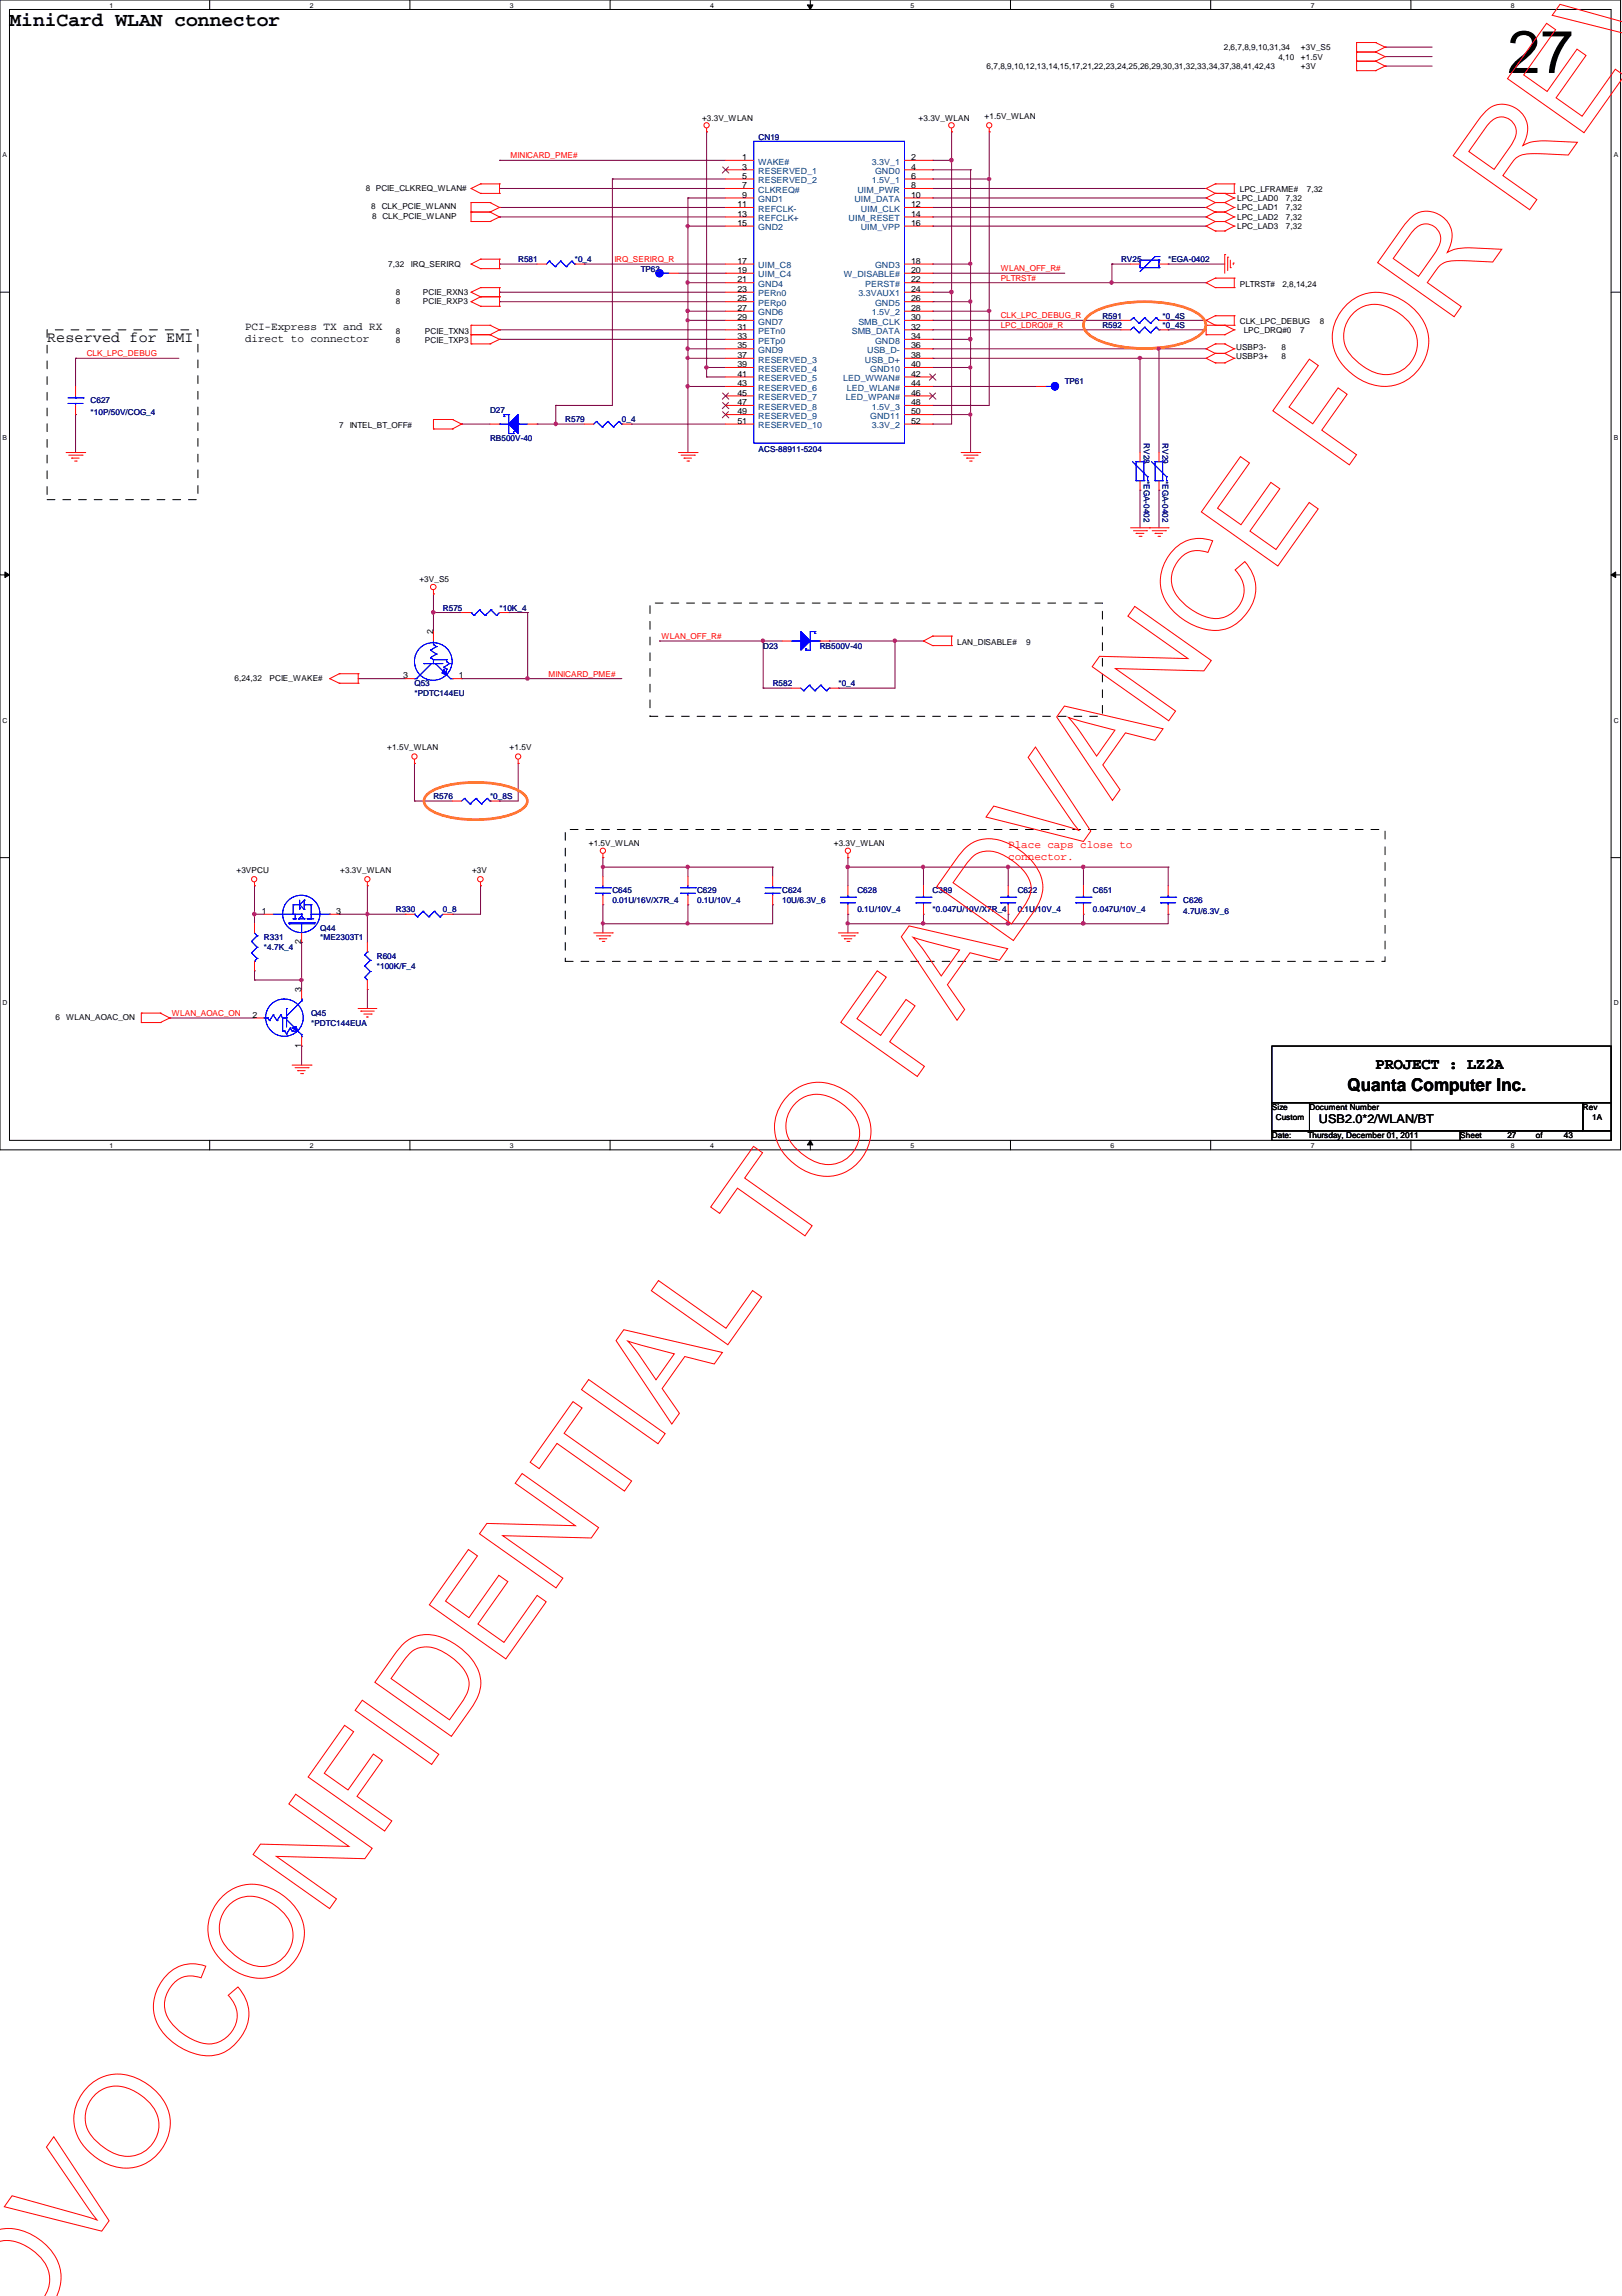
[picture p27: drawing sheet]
<svg xmlns="http://www.w3.org/2000/svg" width="210mm" height="297mm" viewBox="0 0 210 297" stroke-linecap="round" stroke-linejoin="round" font-family="sans-serif">
<defs><g id="words">
<text font-size="7.8" x="195.1" y="9.4">27</text>
<text font-size="2.5" x="1.2" y="3.3">MiniCard WLAN connector</text>
<text font-size="2.3" x="174.4" y="141.1">Quanta Computer Inc.</text>
<text font-size="2" x="178" y="138.3">PROJECT : LZ2A</text>
<text font-size="1.9" x="6.1" y="44.2">Reserved for EMI</text>
<text font-size="1.6" x="170.7" y="145.3">USB2.0*2/WLAN/BT</text>
<g font-size="1.4">
<text x="31.7" y="42.6">PCI-Express TX and RX</text>
<text x="31.7" y="44.2">direct to connector</text>
</g>
<g font-size="1.4" fill="#f00">
<text x="130.5" y="109.7">Place caps close to</text>
<text x="130.5" y="111.3">connector.</text>
</g>
<g font-size="1.1">
<text x="127.7" y="8.9">6,7,8,9,10,12,13,14,15,17,21,22,23,24,25,26,29,30,31,32,33,34,37,38,41,42,43</text>
<text x="158.4" y="6.5">2,6,7,8,9,10,31,34</text>
<text x="165.4" y="7.7">4,10</text>
<text x="168.4" y="6.5">+3V_S5</text>
<text x="168.4" y="7.7">+1.5V</text>
<text x="168.4" y="8.9">+3V</text>
<text x="90.8" y="15.6">+3.3V_WLAN</text>
<text x="118.9" y="15.6">+3.3V_WLAN</text>
<text x="127.4" y="15.4">+1.5V_WLAN</text>
<text x="96.1" y="20.7">1</text>
<text x="96.1" y="21.9">3</text>
<text x="96.1" y="23.1">5</text>
<text x="117.9" y="20.7">2</text>
<text x="117.9" y="21.9">4</text>
<text x="117.9" y="23.1">6</text>
<text x="47.3" y="24.8">8 PCIE_CLKREQ_WLAN#</text>
<text x="48" y="27.1">8</text>
<text x="48.2" y="28.3">8 CLK_PCIE_WLANP</text>
<text x="49.4" y="27.1">CLK_PCIE_WLANN</text>
<text x="95.4" y="26.8">11</text>
<text x="95.4" y="28">13</text>
<text x="95.4" y="29.2">15</text>
<text x="96.1" y="24.3">7</text>
<text x="96.1" y="25.6">9</text>
<text x="117.9" y="24.3">8</text>
<text x="117.9" y="25.6">10</text>
<text x="117.9" y="26.8">12</text>
<text x="117.9" y="28">14</text>
<text x="117.9" y="29.2">16</text>
<text x="160.1" y="26">LPC_LAD0</text>
<text x="160.1" y="27.2">LPC_LAD1</text>
<text x="160.1" y="28.4">LPC_LAD2</text>
<text x="160.1" y="29.6">LPC_LAD3</text>
<text x="160.4" y="24.9">LPC_LFRAME#</text>
<text x="166.4" y="26">7,32</text>
<text x="166.4" y="27.2">7,32</text>
<text x="166.4" y="28.4">7,32</text>
<text x="166.4" y="29.6">7,32</text>
<text x="169.1" y="24.9">7,32</text>
<text x="50.2" y="34.5">7,32</text>
<text x="53.2" y="34.5">IRQ_SERIRQ</text>
<text x="95.4" y="34.1">17</text>
<text x="95.4" y="35.3">19</text>
<text x="117.9" y="34.1">18</text>
<text x="117.9" y="35.3">20</text>
<text x="51.2" y="39.4">8</text>
<text x="51.2" y="38.2">8</text>
<text x="54.7" y="39.4">PCIE_RXP3</text>
<text x="54.7" y="38.2">PCIE_RXN3</text>
<text x="95.4" y="36.5">21</text>
<text x="95.4" y="37.8">23</text>
<text x="95.4" y="39">25</text>
<text x="95.4" y="40.2">27</text>
<text x="95.4" y="41.4">29</text>
<text x="117.9" y="36.5">22</text>
<text x="117.9" y="37.8">24</text>
<text x="117.9" y="39">26</text>
<text x="117.9" y="40.2">28</text>
<text x="117.9" y="41.4">30</text>
<text x="160.4" y="42">CLK_LPC_DEBUG</text>
<text x="160.4" y="37.1">PLTRST#</text>
<text x="165.9" y="37.1">2,8,14,24</text>
<text x="170.8" y="42">8</text>
<text x="51.2" y="44.4">8</text>
<text x="51.2" y="43.2">8</text>
<text x="55" y="44.4">PCIE_TXP3</text>
<text x="55" y="43.2">PCIE_TXN3</text>
<text x="95.4" y="42.6">31</text>
<text x="95.4" y="43.9">33</text>
<text x="95.4" y="45.1">35</text>
<text x="95.4" y="46.3">37</text>
<text x="95.4" y="47.5">39</text>
<text x="117.9" y="42.6">32</text>
<text x="117.9" y="43.9">34</text>
<text x="117.9" y="45.1">36</text>
<text x="117.9" y="46.3">38</text>
<text x="117.9" y="47.5">40</text>
<text x="160" y="45.3">USBP3-</text>
<text x="160" y="46.4">USBP3+</text>
<text x="161" y="43.1">LPC_DRQ#0</text>
<text x="165.8" y="45.3">8</text>
<text x="165.8" y="46.4">8</text>
<text x="168.3" y="43.1">7</text>
<text x="95.4" y="48.7">41</text>
<text x="95.4" y="50">43</text>
<text x="95.4" y="51.2">45</text>
<text x="95.4" y="52.4">47</text>
<text x="95.4" y="53.6">49</text>
<text x="117.9" y="48.7">42</text>
<text x="117.9" y="50">44</text>
<text x="117.9" y="51.2">46</text>
<text x="117.9" y="52.4">48</text>
<text x="117.9" y="53.6">50</text>
<text x="43.9" y="55.4">7</text>
<text x="45.3" y="55.4">INTEL_BT_OFF#</text>
<text x="95.4" y="54.8">51</text>
<text x="117.9" y="54.8">52</text>
<text x="54.3" y="75.4">+3V_S5</text>
<text x="56" y="82.1" transform="rotate(-90 56 82.1)">2</text>
<text x="123.9" y="83.4">LAN_DISABLE#</text>
<text x="132.8" y="83.4">9</text>
<text x="30.4" y="88.1">6,24,32</text>
<text x="34.9" y="88.1">PCIE_WAKE#</text>
<text x="52.2" y="87.8">3</text>
<text x="59.4" y="87.8">1</text>
<text x="50.1" y="97.1">+1.5V_WLAN</text>
<text x="66" y="97.1">+1.5V</text>
<text x="30.6" y="112.9">+3VPCU</text>
<text x="44" y="112.9">+3.3V_WLAN</text>
<text x="61.1" y="112.9">+3V</text>
<text x="76.2" y="109.5">+1.5V_WLAN</text>
<text x="107.9" y="109.5">+3.3V_WLAN</text>
<text x="33.9" y="118.2">1</text>
<text x="43.5" y="118.2">3</text>
<text x="39" y="122.2" transform="rotate(-90 39 122.2)">2</text>
<text x="7.2" y="131.9">6</text>
<text x="8.6" y="131.9">WLAN_AOAC_ON</text>
<text x="32.7" y="131.7">2</text>
<text x="39" y="128.4" transform="rotate(-90 39 128.4)">3</text>
<text x="39" y="135.6" transform="rotate(-90 39 135.6)">1</text>
<text x="164.6" y="143.6">Size</text>
<text x="169.5" y="143.6">Document Number</text>
<text x="204.9" y="143.6">Rev</text>
<text x="164.6" y="147.3">Date:</text>
<text x="165.1" y="144.9">Custom</text>
<text x="169.2" y="147.3">Thursday, December 01, 2011</text>
<text x="189" y="147.3">Sheet</text>
<text x="195.1" y="147.3">27</text>
<text x="198.8" y="147.3">of</text>
<text x="202.4" y="147.3">43</text>
<text x="206" y="144.9">1A</text>
</g>
<g font-size="1.1" fill="#f00">
<text x="66.1" y="20.5">MINICARD_PME#</text>
<text x="79.5" y="33.9">IRQ_SERIRQ_R</text>
<text x="129.5" y="35.1">WLAN_OFF_R#</text>
<text x="129.5" y="41.2">CLK_LPC_DEBUG_R</text>
<text x="129.5" y="36.3">PLTRST#</text>
<text x="11.2" y="46.1">CLK_LPC_DEBUG</text>
<text x="129.5" y="42.4">LPC_LDRQ0#_R</text>
<text x="85.6" y="82.7">WLAN_OFF_R#</text>
<text x="71" y="87.5">MINICARD_PME#</text>
<text x="22.2" y="131.4">WLAN_AOAC_ON</text>
</g>
<g font-size="1.1" fill="#004080">
<text x="98.1" y="21.3">WAKE#</text>
<text x="98.1" y="22.5">RESERVED_1</text>
<text x="98.1" y="23.7">RESERVED_2</text>
<text x="112.8" y="21.3">3.3V_1</text>
<text x="112.8" y="23.7">1.5V_1</text>
<text x="113.2" y="22.5">GND0</text>
<text x="98.1" y="24.9">CLKREQ#</text>
<text x="98.1" y="26.2">GND1</text>
<text x="98.1" y="27.4">REFCLK-</text>
<text x="98.1" y="28.6">REFCLK+</text>
<text x="98.1" y="29.8">GND2</text>
<text x="109.8" y="28.6">UIM_RESET</text>
<text x="110.6" y="26.2">UIM_DATA</text>
<text x="111" y="24.9">UIM_PWR</text>
<text x="111.4" y="29.8">UIM_VPP</text>
<text x="111.4" y="27.4">UIM_CLK</text>
<text x="98.1" y="34.7">UIM_C8</text>
<text x="98.1" y="35.9">UIM_C4</text>
<text x="109.2" y="35.9">W_DISABLE#</text>
<text x="113.2" y="34.7">GND3</text>
<text x="98.1" y="37.1">GND4</text>
<text x="98.1" y="38.4">PERn0</text>
<text x="98.1" y="39.6">PERp0</text>
<text x="98.1" y="40.8">GND6</text>
<text x="98.1" y="42">GND7</text>
<text x="111.1" y="38.4">3.3VAUX1</text>
<text x="111.1" y="42">SMB_CLK</text>
<text x="112" y="37.1">PERST#</text>
<text x="112.8" y="40.8">1.5V_2</text>
<text x="113.2" y="39.6">GND5</text>
<text x="98.1" y="43.2">PETn0</text>
<text x="98.1" y="44.5">PETp0</text>
<text x="98.1" y="45.7">GND9</text>
<text x="98.1" y="46.9">RESERVED_3</text>
<text x="110.2" y="43.2">SMB_DATA</text>
<text x="111.9" y="46.9">USB_D+</text>
<text x="112.2" y="45.7">USB_D-</text>
<text x="113.2" y="44.5">GND8</text>
<text x="98.1" y="48.1">RESERVED_4</text>
<text x="98.1" y="49.3">RESERVED_5</text>
<text x="98.1" y="50.5">RESERVED_6</text>
<text x="98.1" y="51.8">RESERVED_7</text>
<text x="98.1" y="53">RESERVED_8</text>
<text x="109.1" y="49.3">LED_WWAN#</text>
<text x="109.5" y="51.8">LED_WPAN#</text>
<text x="109.6" y="50.5">LED_WLAN#</text>
<text x="112.6" y="48.1">GND10</text>
<text x="112.8" y="53">1.5V_3</text>
<text x="98.1" y="54.2">RESERVED_9</text>
<text x="98.1" y="55.4">RESERVED_10</text>
<text x="112.6" y="54.2">GND11</text>
<text x="112.8" y="55.4">3.3V_2</text>
</g>
<g font-size="1.1" fill="#000080">
<text x="98.2" y="18.2">CN19</text>
<text x="67.1" y="33.9">R581</text>
<text x="74.4" y="33.9">*0_4</text>
<text x="82.9" y="35.1">TP63</text>
<text x="145.1" y="33.9">RV25</text>
<text x="151.2" y="33.9">*EGA-0402</text>
<text x="142.7" y="41.2">R591</text>
<text x="150.5" y="41.2">*0_4S</text>
<text x="142.7" y="42.4">R592</text>
<text x="150.5" y="42.4">*0_4S</text>
<text x="11.7" y="52.2">C627</text>
<text x="11.7" y="53.6">*10P/50V/COG_4</text>
<text x="63.4" y="53.4">D27</text>
<text x="137.8" y="49.7">TP61</text>
<text x="63.4" y="57.1">RB500V-40</text>
<text x="73.2" y="54.6">R579</text>
<text x="80.5" y="54.6">0_4</text>
<text x="98.2" y="58.4">ACS-88911-5204</text>
<text x="148" y="57.3" transform="rotate(90 148 57.3)">RV28</text>
<text x="150.5" y="57.3" transform="rotate(90 150.5 57.3)">RV29</text>
<text x="148" y="62.2" transform="rotate(90 148 62.2)">*EGA-0402</text>
<text x="150.5" y="62.2" transform="rotate(90 150.5 62.2)">*EGA-0402</text>
<text x="57.3" y="79">R575</text>
<text x="64.6" y="79">*10K_4</text>
<text x="98.8" y="83.9">D23</text>
<text x="106.1" y="83.9">RB500V-40</text>
<text x="53.6" y="88.8">Q53</text>
<text x="100" y="88.8">R582</text>
<text x="108.5" y="88.8">*0_4</text>
<text x="53.6" y="90">*PDTC144EU</text>
<text x="56.1" y="103.4">R576</text>
<text x="63.4" y="103.4">*0_8S</text>
<text x="51.2" y="118">R330</text>
<text x="57.3" y="118">0_8</text>
<text x="79.2" y="115.6">C645</text>
<text x="79.2" y="116.8">0.01U/16V/X7R_4</text>
<text x="90.2" y="115.6">C629</text>
<text x="90.2" y="116.8">0.1U/10V_4</text>
<text x="101.2" y="115.6">C624</text>
<text x="101.2" y="116.8">10U/6.3V_6</text>
<text x="111" y="115.6">C628</text>
<text x="111" y="118">0.1U/10V_4</text>
<text x="120.7" y="115.6">C389</text>
<text x="120.7" y="118">*0.047U/10V/X7R_4</text>
<text x="131.7" y="115.6">C622</text>
<text x="131.7" y="118">0.1U/10V_4</text>
<text x="141.4" y="115.6">C651</text>
<text x="141.4" y="118">0.047U/10V_4</text>
<text x="153.1" y="116.8">C626</text>
<text x="153.1" y="118.3">4.7U/6.3V_6</text>
<text x="34.2" y="121.7">R331</text>
<text x="34.2" y="122.9">*4.7K_4</text>
<text x="41.4" y="120.5">Q44</text>
<text x="41.4" y="121.7">*ME2303T1</text>
<text x="48.8" y="124.1">R604</text>
<text x="48.8" y="125.3">*100K/F_4</text>
<text x="40.3" y="131.4">Q45</text>
<text x="40.3" y="132.7">*PDTC144EUA</text>
</g>
<g font-size=".9">
<text x="14.2" y="1">1</text>
<text x="40.1" y="1">2</text>
<text x="66" y="1">3</text>
<text x="91.9" y="1">4</text>
<text x="117.8" y="1">5</text>
<text x="143.7" y="1">6</text>
<text x="169.6" y="1">7</text>
<text x="195.5" y="1">8</text>
<text x=".3" y="20.3">A</text>
<text x="208.8" y="20.3">A</text>
<text x=".3" y="56.9">B</text>
<text x="208.8" y="56.9">B</text>
<text x=".3" y="93.5">C</text>
<text x="208.8" y="93.5">C</text>
<text x=".3" y="130">D</text>
<text x="208.8" y="130">D</text>
<text x="14.2" y="148.5">1</text>
<text x="40.1" y="148.5">2</text>
<text x="66" y="148.5">3</text>
<text x="91.9" y="148.5">4</text>
<text x="117.8" y="148.5">5</text>
<text x="143.7" y="148.5">6</text>
<text x="169.6" y="148.5">7</text>
<text x="195.5" y="148.5">8</text>
</g>
</g></defs>
<path d="M0 0h209.7v148.8h-209.7zM1.2 1.2h207.3v146.3h-207.3z" fill="none" stroke="#000" stroke-width=".13"/>
<g fill="#fff">
<path d="M14.2 .2h.4v.9h-.4z"/>
<path d="M14.2 147.7h.4v1h-.4z"/>
</g>
<path d="M27.1 0v1.2M27.1 147.5v1.3" fill="none" stroke="#000" stroke-width=".13"/>
<g fill="#fff">
<path d="M40.1 .2h.5v.9h-.5z"/>
<path d="M40.1 147.7h.5v1h-.5z"/>
</g>
<path d="M53 0v1.2M53 147.5v1.3" fill="none" stroke="#000" stroke-width=".13"/>
<g fill="#fff">
<path d="M66 .2h.5v.9h-.5z"/>
<path d="M66 147.7h.5v1h-.5z"/>
</g>
<path d="M79 0v1.2M79 147.5v1.3" fill="none" stroke="#000" stroke-width=".13"/>
<g fill="#fff">
<path d="M91.9 .2h.5v.9h-.5z"/>
<path d="M91.9 147.7h.5v1h-.5z"/>
</g>
<path d="M104.9 0v1.2M104.5 .6h.7l-.3 .6zM104.9 147.5l.3 .6h-.7zM104.9 147.5v1.3" fill="none" stroke="#000" stroke-width=".13"/>
<path d="M104.5 .6h.7l-.3 .6zM104.9 147.5l.3 .6h-.7z" fill="#000"/>
<g fill="#fff">
<path d="M117.8 .2h.5v.9h-.5z"/>
<path d="M117.8 147.7h.5v1h-.5z"/>
</g>
<path d="M130.8 0v1.2M130.8 147.5v1.3" fill="none" stroke="#000" stroke-width=".13"/>
<g fill="#fff">
<path d="M143.7 .2h.5v.9h-.5z"/>
<path d="M143.7 147.7h.5v1h-.5z"/>
</g>
<path d="M156.7 0v1.2M156.7 147.5v1.3" fill="none" stroke="#000" stroke-width=".13"/>
<g fill="#fff">
<path d="M169.6 .2h.5v.9h-.5z"/>
<path d="M169.6 147.7h.5v1h-.5z"/>
</g>
<path d="M182.6 0v1.2M182.6 147.5v1.3" fill="none" stroke="#000" stroke-width=".13"/>
<g fill="#fff">
<path d="M195.5 .2h.5v.9h-.5z"/>
<path d="M195.5 147.7h.5v1h-.5z"/>
<path d="M.3 19.5h.6v1h-.6z"/>
<path d="M208.8 19.5h.6v1h-.6z"/>
<path d="M.3 56.1h.6v1h-.6z"/>
<path d="M208.8 56.1h.6v1h-.6z"/>
</g>
<path d="M0 37.8h1.2M208.5 37.8h1.2" fill="none" stroke="#000" stroke-width=".13"/>
<g fill="#fff">
<path d="M.3 92.7h.6v.9h-.6z"/>
<path d="M208.8 92.7h.6v.9h-.6z"/>
</g>
<path d="M0 74.4h1.2M.6 74l.6 .4-.6 .3zM208.5 74.4l.6-.4v.7zM208.5 74.4h1.2" fill="none" stroke="#000" stroke-width=".13"/>
<path d="M.6 74l.6 .4-.6 .3zM208.5 74.4l.6-.4v.7z" fill="#000"/>
<g fill="#fff">
<path d="M.3 129.2h.6v1h-.6z"/>
<path d="M208.8 129.2h.6v1h-.6z"/>
</g>
<path d="M0 111h1.2M208.5 111h1.2" fill="none" stroke="#000" stroke-width=".13"/>
<path d="M115.8 82.9h.1M115.8 82.9v6.1" fill="none" stroke="#800040" stroke-width=".13"/>
<path d="M115.6 82.7h.4v.2v.1l-.2 .1-.2-.1z" fill-rule="evenodd" fill="#f0f"/>
<path d="M115.6 82.7h.4v.2v.1l-.2 .1-.2-.1z" fill="none" stroke="#f0f" stroke-width=".13"/>
<path d="M98.8 82.9h.1M98.8 89h.1M98.8 82.9h2.4M98.8 89h3.6M98.8 82.9v6.1M107.3 82.9h.1M107.3 82.9h12.2M115.8 82.9h.1" fill="none" stroke="#800040" stroke-width=".13"/>
<path d="M98.6 82.7h.3l.1 .2-.1 .1-.2 .1-.1-.1z" fill-rule="evenodd" fill="#f0f"/>
<path d="M98.6 82.7h.3l.1 .2-.1 .1-.2 .1-.1-.1z" fill="none" stroke="#f0f" stroke-width=".13"/>
<path d="M85.3 82.9h.1M85.3 82.9h13.5M108.5 89h.1M108.5 89h7.3M78 117.1h.1M78 117.1v2.4" fill="none" stroke="#800040" stroke-width=".13"/>
<path d="M77.9 119.3h.3v.2v.1l-.2 .1-.1-.1z" fill-rule="evenodd" fill="#f0f"/>
<path d="M77.9 119.3h.3v.2v.1l-.2 .1-.1-.1z" fill="none" stroke="#f0f" stroke-width=".13"/>
<path d="M89 119.5h.1M89 119.5h11" fill="none" stroke="#800040" stroke-width=".13"/>
<path d="M88.8 119.3h.3l.1 .2-.1 .1-.1 .1-.2-.1z" fill-rule="evenodd" fill="#f0f"/>
<path d="M88.8 119.3h.3l.1 .2-.1 .1-.1 .1-.2-.1z" fill="none" stroke="#f0f" stroke-width=".13"/>
<path d="M89 117.1h.1M89 112.2h.1M89 112.2v1.2M89 117.1v2.4M109.7 119.5h.1M109.7 119.5v1.2M109.7 119.5h9.8M140.2 119.5h.1M140.2 119.5h11" fill="none" stroke="#800040" stroke-width=".13"/>
<path d="M119.3 119.3h.3l.1 .2-.1 .1-.1 .1-.2-.1z" fill-rule="evenodd" fill="#f0f"/>
<path d="M119.3 119.3h.3l.1 .2-.1 .1-.1 .1-.2-.1z" fill="none" stroke="#f0f" stroke-width=".13"/>
<path d="M109.5 119.3h.4v.2v.1l-.2 .1-.2-.1z" fill-rule="evenodd" fill="#f0f"/>
<path d="M109.5 119.3h.4v.2v.1l-.2 .1-.2-.1z" fill="none" stroke="#f0f" stroke-width=".13"/>
<path d="M130.5 119.5h.1M130.5 119.5h9.7" fill="none" stroke="#800040" stroke-width=".13"/>
<path d="M140 119.3h.3l.1 .2-.1 .1-.1 .1-.2-.1z" fill-rule="evenodd" fill="#f0f"/>
<path d="M140 119.3h.3l.1 .2-.1 .1-.1 .1-.2-.1z" fill="none" stroke="#f0f" stroke-width=".13"/>
<path d="M130.3 119.3h.3l.1 .2-.1 .1-.2 .1-.1-.1z" fill-rule="evenodd" fill="#f0f"/>
<path d="M130.3 119.3h.3l.1 .2-.1 .1-.2 .1-.1-.1z" fill="none" stroke="#f0f" stroke-width=".13"/>
<path d="M119.5 119.5h.1M119.5 119.5h11" fill="none" stroke="#800040" stroke-width=".13"/>
<path d="M130.3 119.3h.3l.1 .2-.1 .1-.2 .1-.1-.1z" fill-rule="evenodd" fill="#f0f"/>
<path d="M130.3 119.3h.3l.1 .2-.1 .1-.2 .1-.1-.1z" fill="none" stroke="#f0f" stroke-width=".13"/>
<path d="M119.3 119.3h.3l.1 .2-.1 .1-.1 .1-.2-.1z" fill-rule="evenodd" fill="#f0f"/>
<path d="M119.3 119.3h.3l.1 .2-.1 .1-.1 .1-.2-.1z" fill="none" stroke="#f0f" stroke-width=".13"/>
<path d="M109.7 112.2h.1M109.7 112.2v2.4M119.5 112.2h.1M119.5 112.2h11M130.5 112.2h.1M130.5 112.2v2.4" fill="none" stroke="#800040" stroke-width=".13"/>
<path d="M130.3 112h.3l.1 .1-.1 .2-.2 .1-.1-.1z" fill-rule="evenodd" fill="#f0f"/>
<path d="M130.3 112h.3l.1 .1-.1 .2-.2 .1-.1-.1z" fill="none" stroke="#f0f" stroke-width=".13"/>
<path d="M119.3 112h.3l.1 .1-.1 .2-.1 .1-.2-.1z" fill-rule="evenodd" fill="#f0f"/>
<path d="M119.3 112h.3l.1 .1-.1 .2-.1 .1-.2-.1z" fill="none" stroke="#f0f" stroke-width=".13"/>
<path d="M109.7 111h.1M109.7 111v1.2M119.5 112.2h.1M119.5 112.2v2.4M140.2 112.2h.1M140.2 118.3h.1M140.2 112.2v2.4M140.2 118.3v1.2" fill="none" stroke="#800040" stroke-width=".13"/>
<path d="M140 119.3h.3l.1 .2-.1 .1-.1 .1-.2-.1z" fill-rule="evenodd" fill="#f0f"/>
<path d="M140 119.3h.3l.1 .2-.1 .1-.1 .1-.2-.1z" fill="none" stroke="#f0f" stroke-width=".13"/>
<path d="M140.2 112.2h.1M140.2 112.2h11" fill="none" stroke="#800040" stroke-width=".13"/>
<path d="M140 112h.3l.1 .1-.1 .2-.1 .1-.2-.1z" fill-rule="evenodd" fill="#f0f"/>
<path d="M140 112h.3l.1 .1-.1 .2-.1 .1-.2-.1z" fill="none" stroke="#f0f" stroke-width=".13"/>
<path d="M109.7 112.2h.1M109.7 112.2h9.8" fill="none" stroke="#800040" stroke-width=".13"/>
<path d="M109.5 112h.4v.1v.2l-.2 .1-.2-.1z" fill-rule="evenodd" fill="#f0f"/>
<path d="M109.5 112h.4v.1v.2l-.2 .1-.2-.1z" fill="none" stroke="#f0f" stroke-width=".13"/>
<g fill="none" stroke="#800040" stroke-width=".13">
<path d="M78 111h.1M78 112.2h.1M78 119.5h.1M78 111v2.4M78 119.5v1.2M89 112.2h.1M89 112.2h11M109.7 118.3h.1M109.7 118.3v1.2M119.5 118.3h.1M119.5 118.3v1.2M130.5 118.3h.1"/>
<path d="M130.5 112.2h.1M130.5 118.3v1.2M130.5 112.2h9.7M151.2 112.2h.1M151.2 118.3h.1M151.2 112.2v2.4M151.2 118.3v1.2"/>
</g>
<path d="M88.8 112h.3l.1 .1-.1 .2-.1 .1-.2-.1z" fill-rule="evenodd" fill="#f0f"/>
<path d="M88.8 112h.3l.1 .1-.1 .2-.1 .1-.2-.1z" fill="none" stroke="#f0f" stroke-width=".13"/>
<path d="M68.3 87.8h.1M68.3 87.8h12.2M100 112.2h.1M100 117.1h.1M100 112.2v1.2M100 117.1v2.4" fill="none" stroke="#800040" stroke-width=".13"/>
<path d="M68.1 87.6h.3l.1 .2-.1 .1-.2 .1-.1-.1z" fill-rule="evenodd" fill="#f0f"/>
<path d="M68.1 87.6h.3l.1 .2-.1 .1-.2 .1-.1-.1z" fill="none" stroke="#f0f" stroke-width=".13"/>
<path d="M56.1 79.2h.1M56.1 79.2h3.6M56.1 79.2v2.5M65.8 79.2h.1M65.8 79.2h2.5M46.4 87.8h.1M46.4 87.8h6.1" fill="none" stroke="#800040" stroke-width=".13"/>
<path d="M55.9 79.1h.3l.1 .1-.1 .2-.2 .1-.1-.1z" fill-rule="evenodd" fill="#f0f"/>
<path d="M55.9 79.1h.3l.1 .1-.1 .2-.2 .1-.1-.1z" fill="none" stroke="#f0f" stroke-width=".13"/>
<path d="M56.1 76.8h.1M56.1 76.8v2.4M68.3 79.2h.1M68.3 79.2v8.6h-8.6M59.7 87.8h.1M78 112.2h.1M78 112.2h11" fill="none" stroke="#800040" stroke-width=".13"/>
<path d="M77.9 112h.3v.1v.2l-.2 .1-.1-.1z" fill-rule="evenodd" fill="#f0f"/>
<path d="M77.9 112h.3v.1v.2l-.2 .1-.1-.1z" fill="none" stroke="#f0f" stroke-width=".13"/>
<g fill="none" stroke="#800040" stroke-width=".13">
<path d="M9.8 53.6h.1M9.8 46.4h.1M9.8 46.4v3.6M9.8 53.6v4.9M9.8 46.4h13.4M53.6 98.8h.1M53.6 98.8v4.8M67.1 98.8h.1M67.1 98.8v4.8h-2.5M32.9 118.3h.1M32.9 114.6h.1M32.9 118.3h1.3"/>
<path d="M32.9 114.6v3.7M53.6 103.6h.1M53.6 103.6h4.9M64.6 103.6h.1M78 119.5h.1M78 119.5h11M39 121.9h.1M39 121.9v4.9"/>
</g>
<path d="M38.8 126.6h.4v.2v.1l-.2 .1-.2-.1z" fill-rule="evenodd" fill="#f0f"/>
<path d="M38.8 126.6h.4v.2v.1l-.2 .1-.2-.1z" fill="none" stroke="#f0f" stroke-width=".13"/>
<g fill="none" stroke="#800040" stroke-width=".13">
<path d="M32.9 118.3h.1M32.9 118.3v1.2M43.9 118.3h.1M43.9 118.3h3.6M47.5 118.3h.1M47.5 118.3v3.6M22 131.7h.1M22 131.7h10.9M32.9 126.8h.1M32.9 126.8h6.1M39 126.8h.1M39 135.3h.1"/>
<path d="M39 126.8v1.2M39 135.3v2.5M47.5 128h.1M47.5 128v2.5"/>
</g>
<path d="M32.7 118.1h.4v.1v.2l-.2 .1-.2-.1z" fill-rule="evenodd" fill="#f0f"/>
<path d="M32.7 118.1h.4v.1v.2l-.2 .1-.2-.1z" fill="none" stroke="#f0f" stroke-width=".13"/>
<path d="M47.5 114.6h.1M47.5 114.6v3.7M32.9 125.6h.1M32.9 125.6v1.2" fill="none" stroke="#800040" stroke-width=".13"/>
<path d="M47.4 118.1h.3l.1 .1-.1 .2-.2 .1-.1-.1z" fill-rule="evenodd" fill="#f0f"/>
<path d="M47.4 118.1h.3l.1 .1-.1 .2-.2 .1-.1-.1z" fill="none" stroke="#f0f" stroke-width=".13"/>
<path d="M120.7 47.5h.1M125.6 43.9h.1M125.6 43.9v3.6h-4.9" fill="none" stroke="#800040" stroke-width=".13"/>
<path d="M125.4 43.7h.3l.1 .2-.1 .1-.1 .1-.2-.1z" fill-rule="evenodd" fill="#f0f"/>
<path d="M125.4 43.7h.3l.1 .2-.1 .1-.1 .1-.2-.1z" fill="none" stroke="#f0f" stroke-width=".13"/>
<path d="M123.1 37.8h.1M123.1 37.8v17.1" fill="none" stroke="#800040" stroke-width=".13"/>
<path d="M123 37.6h.3l.1 .2-.1 .1-.2 .1-.1-.1z" fill-rule="evenodd" fill="#f0f"/>
<path d="M123 37.6h.3l.1 .2-.1 .1-.2 .1-.1-.1z" fill="none" stroke="#f0f" stroke-width=".13"/>
<g fill="none" stroke="#800040" stroke-width=".13">
<path d="M91.4 17.1h.1M91.4 17.1v30.4M128 17.1h.1M128 17.1v6.1M64.6 34.2h.1M64.6 24.4h.1M64.6 34.2h4.9M64.6 24.4h29.3M75.6 34.2h.1M75.6 34.2h18.3M120.7 37.8h.1M123.1 20.7h.1"/>
<path d="M123.1 20.7v17.1h-2.4M71.9 54.9h.1M71.9 54.9h3.7M81.7 54.9h.1M81.7 54.9h12.2M120.7 42.7h.1M120.7 50h.1M120.7 42.7h24.4M120.7 50h13.4M147.5 46.4h.1M147.5 46.4h8.6M150 45.1h.1"/>
<path d="M150 45.1h6.1M151.2 42.7h.1M151.2 42.7h4.9"/>
</g>
<path d="M123 20.5h.3l.1 .2-.1 .2-.2 .1-.1-.1z" fill-rule="evenodd" fill="#f0f"/>
<path d="M123 20.5h.3l.1 .2-.1 .2-.2 .1-.1-.1z" fill="none" stroke="#f0f" stroke-width=".13"/>
<g fill="none" stroke="#800040" stroke-width=".13">
<path d="M64.6 37.8h.1M64.6 39h.1M64.6 37.8h29.3M64.6 39h29.3M120.7 28.1h.1M120.7 24.4h.1M120.7 29.3h.1M120.7 25.6h.1M120.7 26.8h.1M120.7 28.1h35.4M120.7 24.4h35.4M120.7 29.3h35.4"/>
<path d="M120.7 25.6h35.4M120.7 26.8h35.4M64.6 43.9h.1M64.6 42.7h.1M64.6 43.9h29.3M64.6 42.7h29.3M91.4 48.8h.1M91.4 47.5h.1M91.4 48.8h2.5M91.4 47.5v1.3M120.7 53.6h.1M120.7 43.9h.1"/>
<path d="M120.7 53.6h4.9M120.7 43.9h4.9M125.6 53.6h.1M125.6 53.6v4.9"/>
</g>
<path d="M125.4 53.5h.3l.1 .1-.1 .2h-.1h-.2z" fill-rule="evenodd" fill="#f0f"/>
<path d="M125.4 53.5h.3l.1 .1-.1 .2h-.1h-.2z" fill="none" stroke="#f0f" stroke-width=".13"/>
<path d="M123.1 17.1h.1M123.1 17.1v3.6h-2.4M89 29.3h.1M89 29.3h4.9M120.7 20.7h.1" fill="none" stroke="#800040" stroke-width=".13"/>
<path d="M88.8 29.1h.3l.1 .2-.1 .1-.1 .1-.2-.1z" fill-rule="evenodd" fill="#f0f"/>
<path d="M88.8 29.1h.3l.1 .2-.1 .1-.1 .1-.2-.1z" fill="none" stroke="#f0f" stroke-width=".13"/>
<path d="M89 29.3h.1M89 29.3v7.3M89 46.4h.1M89 46.4v3.6" fill="none" stroke="#800040" stroke-width=".13"/>
<path d="M88.8 46.2h.3l.1 .1-.1 .2h-.1h-.2z" fill-rule="evenodd" fill="#f0f"/>
<path d="M88.8 46.2h.3l.1 .1-.1 .2h-.1h-.2z" fill="none" stroke="#f0f" stroke-width=".13"/>
<path d="M64.6 28.1h.1M64.6 26.8h.1M64.6 28.1h29.3M64.6 26.8h29.3M89 25.6h.1M89 25.6v3.7M125.6 47.5h.1M125.6 47.5v6.1" fill="none" stroke="#800040" stroke-width=".13"/>
<path d="M125.4 47.4h.3l.1 .1-.1 .2-.1 .1-.2-.1z" fill-rule="evenodd" fill="#f0f"/>
<path d="M125.4 47.4h.3l.1 .1-.1 .2-.1 .1-.2-.1z" fill="none" stroke="#f0f" stroke-width=".13"/>
<path d="M89 40.3h.1M89 40.3v1.1" fill="none" stroke="#800040" stroke-width=".13"/>
<path d="M88.8 40.1h.3l.1 .1-.1 .2h-.1h-.2z" fill-rule="evenodd" fill="#f0f"/>
<path d="M88.8 40.1h.3l.1 .1-.1 .2h-.1h-.2z" fill="none" stroke="#f0f" stroke-width=".13"/>
<path d="M89 41.4h.1M89 41.4v3.7M91.4 47.5h.1M91.4 47.5h2.5" fill="none" stroke="#800040" stroke-width=".13"/>
<path d="M91.2 47.4h.4l.1 .1-.1 .2-.2 .1-.2-.1z" fill-rule="evenodd" fill="#f0f"/>
<path d="M91.2 47.4h.4l.1 .1-.1 .2-.2 .1-.2-.1z" fill="none" stroke="#f0f" stroke-width=".13"/>
<path d="M89 50h.1M89 50h4.9" fill="none" stroke="#800040" stroke-width=".13"/>
<path d="M88.8 49.8h.3l.1 .2-.1 .1-.1 .1-.2-.1z" fill-rule="evenodd" fill="#f0f"/>
<path d="M88.8 49.8h.3l.1 .2-.1 .1-.1 .1-.2-.1z" fill="none" stroke="#f0f" stroke-width=".13"/>
<path d="M120.7 35.3h.1M120.7 22h.1M120.7 34.2h.1M120.7 35.3h17.1M120.7 22h4.9M120.7 34.2h4.9M125.6 22h.1M125.6 34.2h.1M125.6 22v17" fill="none" stroke="#800040" stroke-width=".13"/>
<path d="M125.4 34h.3l.1 .1-.1 .2h-.1h-.2z" fill-rule="evenodd" fill="#f0f"/>
<path d="M125.4 34h.3l.1 .1-.1 .2h-.1h-.2z" fill="none" stroke="#f0f" stroke-width=".13"/>
<path d="M120.7 23.2h.1M120.7 23.2h7.3M128 23.2h.1M128 23.2v17.1" fill="none" stroke="#800040" stroke-width=".13"/>
<path d="M127.8 40.1h.3l.1 .1-.1 .2h-.1h-.2z" fill-rule="evenodd" fill="#f0f"/>
<path d="M127.8 40.1h.3l.1 .1-.1 .2h-.1h-.2z" fill="none" stroke="#f0f" stroke-width=".13"/>
<path d="M127.8 23h.3l.1 .2-.1 .1-.1 .1-.2-.1z" fill-rule="evenodd" fill="#f0f"/>
<path d="M127.8 23h.3l.1 .2-.1 .1-.1 .1-.2-.1z" fill="none" stroke="#f0f" stroke-width=".13"/>
<path d="M125.6 39h.1M125.6 39v4.9M120.7 52.5h.1M120.7 40.3h.1M120.7 54.9h.1M120.7 40.3h7.3M120.7 54.9h2.4M128 40.3h.1M128 40.3v12.2h-7.3" fill="none" stroke="#800040" stroke-width=".13"/>
<path d="M125.4 43.7h.3l.1 .2-.1 .1-.1 .1-.2-.1z" fill-rule="evenodd" fill="#f0f"/>
<path d="M125.4 43.7h.3l.1 .2-.1 .1-.1 .1-.2-.1z" fill="none" stroke="#f0f" stroke-width=".13"/>
<path d="M125.4 38.8h.3l.1 .2-.1 .2h-.1h-.2z" fill-rule="evenodd" fill="#f0f"/>
<path d="M125.4 38.8h.3l.1 .2-.1 .2h-.1h-.2z" fill="none" stroke="#f0f" stroke-width=".13"/>
<path d="M120.7 39h.1M120.7 39h4.9M89 45.1h.1M89 45.1h4.9" fill="none" stroke="#800040" stroke-width=".13"/>
<path d="M88.8 44.9h.3l.1 .2-.1 .2h-.1h-.2z" fill-rule="evenodd" fill="#f0f"/>
<path d="M88.8 44.9h.3l.1 .2-.1 .2h-.1h-.2z" fill="none" stroke="#f0f" stroke-width=".13"/>
<path d="M89 41.4h.1M89 41.4h4.9" fill="none" stroke="#800040" stroke-width=".13"/>
<path d="M88.8 41.3h.3l.1 .1-.1 .2-.1 .1-.2-.1z" fill-rule="evenodd" fill="#f0f"/>
<path d="M88.8 41.3h.3l.1 .1-.1 .2-.1 .1-.2-.1z" fill="none" stroke="#f0f" stroke-width=".13"/>
<path d="M89 36.6h.1M89 36.6v3.7M89 36.6h4.9M89 40.3h.1M89 50h.1M89 40.3h4.9M89 50v8.5" fill="none" stroke="#800040" stroke-width=".13"/>
<path d="M88.8 40.1h.3l.1 .1-.1 .2h-.1h-.2z" fill-rule="evenodd" fill="#f0f"/>
<path d="M88.8 40.1h.3l.1 .1-.1 .2h-.1h-.2z" fill="none" stroke="#f0f" stroke-width=".13"/>
<path d="M88.8 36.4h.3l.1 .1-.1 .2-.1 .1-.2-.1z" fill-rule="evenodd" fill="#f0f"/>
<path d="M88.8 36.4h.3l.1 .1-.1 .2-.1 .1-.2-.1z" fill="none" stroke="#f0f" stroke-width=".13"/>
<g fill="none" stroke="#800040" stroke-width=".13">
<path d="M64.6 20.7h.1M64.6 20.7h29.3M89 25.6h.1M89 25.6h4.9M71.9 52.5h.1M71.9 52.5h7.3M71.9 52.5v2.4M89 46.4h.1M89 45.1h.1M89 46.4h4.9M89 45.1v1.3M120.7 41.4h.1"/>
<path d="M120.7 41.4h24.4M151.2 41.4h.1M151.2 41.4h4.9"/>
</g>
<path d="M71.8 54.7h.3v.1v.2l-.2 .1-.1-.1z" fill-rule="evenodd" fill="#f0f"/>
<path d="M71.8 54.7h.3v.1v.2l-.2 .1-.1-.1z" fill="none" stroke="#f0f" stroke-width=".13"/>
<path d="M179.2 6.1h.1M179.2 7.3h.1M179.2 8.6h.1M179.2 6.1h6.1M179.2 7.3h6.1M179.2 8.6h6.1M120.7 36.6h.1M120.7 36.6h35.4M143.9 34.2h.1M143.9 36.6h.1M143.9 34.2h2.4M143.9 34.2v2.4" fill="none" stroke="#800040" stroke-width=".13"/>
<path d="M143.7 36.4h.3l.1 .1-.1 .2-.2 .1-.1-.1z" fill-rule="evenodd" fill="#f0f"/>
<path d="M143.7 36.4h.3l.1 .1-.1 .2-.2 .1-.1-.1z" fill="none" stroke="#f0f" stroke-width=".13"/>
<g fill="none" stroke="#800040" stroke-width=".13">
<path d="M79.2 23.2h.1M79.2 23.2h14.7M79.2 23.2v29.3M87.8 35.3h6.1M93.9 35.3h.1M151.2 34.2h.1M151.2 34.2h7.3M59.7 54.9h.1M59.7 54.9h3.7M69.5 54.9h.1M69.5 54.9h2.4M150 45.1h.1"/>
<path d="M150 45.1v13.4M147.5 63.4h.1M147.5 63.4v4.9M150 63.4h.1M150 63.4v4.9M47.5 118.3h5M52.5 118.3h.1M58.5 118.3h.1M62.2 114.6h.1M62.2 114.6v3.7h-3.7"/>
</g>
<path d="M149.8 44.9h.3l.1 .2-.1 .2h-.2h-.1z" fill-rule="evenodd" fill="#f0f"/>
<path d="M149.8 44.9h.3l.1 .2-.1 .2h-.2h-.1z" fill="none" stroke="#f0f" stroke-width=".13"/>
<path d="M147.5 46.4h.1M147.5 46.4v12.1" fill="none" stroke="#800040" stroke-width=".13"/>
<path d="M147.3 46.2h.4v.1v.2h-.2h-.2z" fill-rule="evenodd" fill="#f0f"/>
<path d="M147.3 46.2h.4v.1v.2h-.2h-.2z" fill="none" stroke="#f0f" stroke-width=".13"/>
<path d="M120.7 45.1h.1M120.7 46.4h.1M120.7 45.1h29.3M120.7 46.4h26.8" fill="none" stroke="#800040" stroke-width=".13"/>
<g fill="none" stroke="#f00" stroke-width=".13">
<path d="M91.4 17.1h.1M91.4 16.6v.5M123.1 17.1h.1M123.1 16.6v.5M128 17.1h.1M128 16.6v.5M175.6 6.7h.1M175.6 5.5h.1M175.6 7.9h.1M175.6 9.1h.1M175.6 5.5h2.4M175.6 6.7h2.4"/>
<path d="M175.6 5.5v3.6M175.6 7.9h2.4M175.6 9.1h2.4M178 5.5h.1M178 6.7h.1M178 7.9h.1M178 9.1h.1M178 5.5l1.2 .6M178 6.7l1.2 .6M178 7.9l1.2 .7M179.2 6.1h.1M179.2 7.3h.1"/>
<path d="M179.2 8.6h.1M179.2 6.1l-1.2 .6M179.2 7.3l-1.2 .6M179.2 8.6l-1.2 .5M61 24.4h.1M61 39h.1M61 37.8h.1M61 27.4h.1M61 26.2h.1M61 28.7h.1M61 34.2h.1M61 24.4l1.2 .6"/>
<path d="M61 26.2h2.4M61 27.4h2.4M61 28.7h2.4M61 26.2v2.5M61 39l1.2 .6M61 37.8l1.2 .6M61 34.2l1.2 .6M62.2 23.8h.1M62.2 25h.1M62.2 38.4h.1M62.2 39.6h.1M62.2 37.2h.1"/>
<path d="M62.2 33.5h.1M62.2 34.8h.1M62.2 23.8l-1.2 .6M62.2 23.8h2.4M62.2 25h2.4M62.2 38.4l-1.2 .6M62.2 38.4h2.4M62.2 39.6h2.4M62.2 37.2l-1.2 .6M62.2 37.2h2.4M62.2 33.5h2.4M62.2 33.5l-1.2 .7"/>
<path d="M62.2 34.8h2.4M63.4 26.2h.1M63.4 27.4h.1M63.4 28.7h.1M63.4 26.2l1.2 .6M63.4 27.4l1.2 .7M64.6 23.8h.1M64.6 25h.1M64.6 38.4h.1M64.6 39.6h.1M64.6 37.2h.1M64.6 26.8h.1"/>
<path d="M64.6 28.1h.1M64.6 34.8h.1M64.6 33.5h.1M64.6 23.8v1.2M64.6 33.5v1.3M64.6 37.2v2.4M64.6 26.8l-1.2 .6M64.6 28.1l-1.2 .6M93.9 20.7h3.6M93.9 22h3.6M93.9 23.2h3.6M93.9 24.4h3.6"/>
<path d="M93.9 25.6h3.6M93.9 26.8h3.6M93.9 28.1h3.6M93.9 29.3h3.6M93.9 34.2h3.6M93.9 35.3h3.6M93.9 36.6h3.6M93.9 37.8h3.6M93.9 39h3.6M117.1 20.7h3.6M117.1 22h3.6M117.1 23.2h3.6"/>
<path d="M117.1 24.4h3.6M117.1 25.6h3.6M117.1 26.8h3.6M117.1 28.1h3.6M117.1 29.3h3.6M117.1 34.2h3.6M117.1 35.3h3.6M117.1 36.6h3.6M117.1 37.8h3.6M117.1 39h3.6M156.1 25.6h.1M156.1 26.8h.1"/>
<path d="M156.1 28.1h.1M156.1 24.4h.1M156.1 29.3h.1M156.1 36.6h.1M156.1 25.6l1.2 .6M156.1 26.8l1.2 .6M156.1 28.1l1.2 .6M156.1 24.4l1.2 .6M156.1 29.3l1.2 .6M156.1 36.6l1.2 .6M157.3 25h.1M157.3 26.2h.1"/>
<path d="M157.3 27.4h.1M157.3 28.7h.1M157.3 23.8h.1M157.3 29.9h.1M157.3 37.2h.1M157.3 36h.1M157.3 23.8h2.4M157.3 25h2.4M157.3 25l-1.2 .6M157.3 26.2h1.2M157.3 26.2l-1.2 .6M157.3 27.4h1.2"/>
<path d="M157.3 27.4l-1.2 .7M157.3 28.7h1.2M157.3 23.8l-1.2 .6M157.3 28.7l-1.2 .6M157.3 29.9h1.2M157.3 37.2h2.4M157.3 36h2.4M157.3 36l-1.2 .6M158.5 25h.1M158.5 26.2h.1M158.5 27.4h.1M158.5 28.7h.1"/>
<path d="M158.5 29.9h.1M158.5 32.9h.1M158.5 25l1.2 .6M158.5 26.2l1.2 .6M158.5 27.4l1.2 .7M158.5 28.7l1.2 .6M158.5 32.9v2.4M158.9 33.3h.1M158.9 33.3v1.7M159.2 34.6h.1M159.2 33.7v.9M159.6 34h.1"/>
<path d="M159.6 34v.2M159.7 25.6h.1M159.7 26.8h.1M159.7 28.1h.1M159.7 25h.1M159.7 23.8h.1M159.7 29.3h.1M159.7 37.2h.1M159.7 36h.1M159.7 23.8v1.2M159.7 36v1.2M159.7 25.6l-1.2 .6"/>
<path d="M159.7 26.8l-1.2 .6M159.7 28.1l-1.2 .6M159.7 29.3l-1.2 .6M8.6 58.5h2.4M8.9 58.9h1.7M9.3 59.3h.1M9.3 59.3h.9M9.7 59.6h.2M9.9 59.6h.1M10.6 58.9h.1M11 58.5h.1M56.1 55.5h.1"/>
<path d="M56.1 54.3h.1M56.1 54.3h2.4M56.1 55.5h2.4M56.1 54.3v1.2M58.5 54.3h.1M58.5 55.5h.1M58.5 54.3l1.2 .6M59.7 54.9h.1M59.7 54.9l-1.2 .6M61 44.5h.1M61 43.3h.1M61 42.1h.1"/>
<path d="M61 42.1h2.4M61 43.3h2.4M61 44.5h2.4M61 42.1v2.4M63.4 43.3h.1M63.4 44.5h.1M63.4 42.1h.1M63.4 43.3l1.2 .6M63.4 42.1l1.2 .6M64.6 43.9h.1M64.6 42.7h.1M64.6 43.9l-1.2 .6"/>
<path d="M64.6 42.7l-1.2 .6M87.8 58.5h2.4M88.1 58.9h1.8M88.5 59.3h.1M88.5 59.3h1M88.9 59.6h.2M89.1 59.6h.1M89.9 58.9h.1M90.2 58.5h.1M93.9 40.3h3.6M93.9 41.4h3.6M93.9 42.7h3.6"/>
<path d="M93.9 43.9h3.6M93.9 45.1h3.6M93.9 46.4h3.6M93.9 47.5h3.6M93.9 48.8h3.6M93.9 50h3.6M93.9 51.2h3.6M93.9 52.5h3.6M93.9 53.6h3.6M93.9 54.9h3.6M117.1 40.3h3.6M117.1 41.4h3.6"/>
<path d="M117.1 42.7h3.6M117.1 43.9h3.6M117.1 45.1h3.6M117.1 46.4h3.6M117.1 47.5h3.6M117.1 48.8h3.6M117.1 50h3.6M117.1 51.2h3.6M117.1 52.5h3.6M117.1 53.6h3.6M117.1 54.9h3.6M124.4 58.5h2.4"/>
<path d="M124.7 58.9h1.7M125.1 59.3h.1M125.1 59.3h1M125.5 59.6h.2M125.7 59.6h.1M126.4 58.9h.1M126.8 58.5h.1M147.5 58.5v1.2M156.1 41.4h.1M156.1 45.1h.1M156.1 46.4h.1M156.1 43.3h.1"/>
<path d="M156.1 42.1h.1M156.1 41.4l1.2 .7M156.1 42.1h3.6M156.1 43.3h2.4M156.1 45.1l1.2 .6M156.1 46.4l1.2 .5M156.1 42.1v1.2M157.3 42.1h.1M157.3 40.9h.1M157.3 45.7h.1M157.3 44.5h.1M157.3 46.9h.1"/>
<path d="M157.3 40.9h2.4M157.3 40.9l-1.2 .5M157.3 44.5h1.2M157.3 45.7h1.2M157.3 44.5l-1.2 .6M157.3 46.9h1.2M157.3 45.7l-1.2 .7M158.5 45.7h.1M158.5 44.5h.1M158.5 46.9h.1M158.5 42.1h.1M158.5 43.3h.1"/>
<path d="M158.5 44.5l1.2 .6M158.5 45.7l1.2 .7M158.5 42.1l1.2 .6M159.7 42.1h.1M159.7 40.9h.1M159.7 45.1h.1M159.7 46.4h.1M159.7 42.7h.1M159.7 40.9v1.2M159.7 45.1l-1.2 .6M159.7 46.4l-1.2 .5M159.7 42.7l-1.2 .6"/>
<path d="M56.1 76.8h.1M56.1 76.3v.5M59.7 79.2h1.3M64.6 79.2h1.2M146.3 68.3h4.9M146.7 68.7h1.7M147 69h.1M147 69h1M147.4 69.4h.3M147.5 62.2v1.2M147.7 69.4h.1M148.4 68.7h.1"/>
<path d="M148.8 68.3h.1M149.1 68.7h1.7M149.5 69h.1M149.5 69h1M149.9 69.4h.2M150.1 69.4h.1M150.8 68.7h.1M151.2 68.3h.1M42.7 87.8h.1M42.7 87.8l1.2 .6M43.9 87.2h.1M43.9 88.4h.1"/>
<path d="M43.9 87.2h2.5M43.9 87.2l-1.2 .6M43.9 88.4h2.5M46.4 88.4h.1M46.4 87.2h.1M46.4 87.2v1.2M53.6 98.8h.1M53.6 98.3v.5M67.1 98.8h.1M67.1 98.3v.5M119.5 82.9h.1M119.5 82.9l1.2 .6"/>
<path d="M120.7 83.5h.1M120.7 82.3h.1M120.7 83.5h2.4M120.7 82.3h2.4M120.7 82.3l-1.2 .6M123.1 83.5h.1M123.1 82.3h.1M123.1 82.3v1.2M32.9 114.6h.1M32.9 114.1v.5M47.5 114.6h.1M47.5 114.1v.5"/>
<path d="M58.5 103.6h1.2M62.2 114.6h.1M62.2 114.1v.5M63.4 103.6h1.2M78 111h.1M78 110.4v.6M109.7 111h.1M109.7 110.4v.6M109.7 114.6v1.2M109.7 117.1v1.2M18.3 131.1h.1M18.3 132.3h.1"/>
<path d="M18.3 131.1h2.4M18.3 131.1v1.2M18.3 132.3h2.4M20.7 131.1h.1M20.7 132.3h.1M20.7 131.1l1.3 .6M22 131.7h.1M22 131.7l-1.3 .6M37.8 137.8h2.5M38.2 138.1h1.7M38.5 138.5h.1M38.5 138.5h1"/>
<path d="M38.9 138.9h.3M39.2 138.9h.1M39.9 138.1h.1M40.3 137.8h.1M46.4 130.5h.1M46.4 130.5h2.4M46.7 130.8h.1M46.7 130.8h1.7M47.1 131.2h.9M47.5 131.6h.1M47.5 131.6h.2M48 131.2h.1"/>
<path d="M76.8 120.7h2.4M77.2 121.1h1.7M77.6 121.5h.1M77.6 121.5h.9M77.9 121.8h.2M78.1 121.8h.1M78.9 121.1h.1M79.2 120.7h.1M108.5 120.7h2.5M108.9 121.1h1.7M109.3 121.5h.1M109.3 121.5h.9"/>
<path d="M109.6 121.8h.3M109.9 121.8h.1M110.6 121.1h.1M111 120.7h.1"/>
<circle cx="91.4" cy="16.2" r=".34"/>
<circle cx="123.1" cy="16.2" r=".36"/>
<circle cx="128" cy="16.2" r=".34"/>
<circle cx="56.1" cy="75.9" r=".36"/>
<circle cx="53.6" cy="97.9" r=".34"/>
<circle cx="67.1" cy="97.9" r=".34"/>
<circle cx="32.9" cy="113.7" r=".34"/>
<circle cx="47.5" cy="113.7" r=".34"/>
<circle cx="62.2" cy="113.7" r=".36"/>
<circle cx="78" cy="110.1" r=".34"/>
<circle cx="109.7" cy="110.1" r=".34"/>
</g>
<path d="M164.6 135.3h43.9v7.4h-43.9zM164.6 142.7h4.9v3.6h-4.9zM164.6 146.3h24.4v1.2h-24.4zM169.5 142.7h35.4v3.6h-35.4zM189 146.3h19.5v1.2h-19.5zM204.9 142.7h3.6v3.6h-3.6z" fill="none" stroke="#000" stroke-width=".13"/>
<path d="M6.1 42.7h19.5v21.9h-19.5zM84.1 78h58.6v14.7h-58.6zM73.2 107.3h106v17.1h-106z" fill="none" stroke="#000" stroke-width=".13" stroke-dasharray="1 1 1 1 1 1 1 1"/>
<path d="M140.6 41.1a8.5 8.5 0 0 1 5-1.9 16.7 16.7 0 0 1 8.9 1.1 2.3 2.3 0 0 1 1.5 1.7 2.33 2.33 0 0 1-1.5 1.8 17.1 17.1 0 0 1-12 .4 3.8 3.8 0 0 1-2.2-1.7l-.1-.5 .1-.4zM55.3 102.8a8.7 8.7 0 0 1 5-1.5 13.7 13.7 0 0 1 7 1.1 1.23 1.23 0 0 1 .5 2.1 8.9 8.9 0 0 1-5 1.5 13.5 13.5 0 0 1-7-1.2 1.23 1.23 0 0 1-.5-2z" fill="none" stroke="#ff8000" stroke-width=".34"/>
<g fill="none" stroke="#00f" stroke-width=".13">
<path d="M97.5 18.3h19.6v39h-19.6zM146.6 59.7l1.9 2M147 59.7h.1M147 59.7h1M147 59.7v2.5M148 59.7h.1M148 59.7v2.5M61 79.2h.1M61 79.2l.3 .4M61.3 79.6h.1M62.1 78.9h.1M62.1 78.9l.7 .7"/>
<path d="M62.1 78.9l-.8 .7M62.8 79.6h.1M63.5 78.9h.1M63.5 78.9l.8 .7M63.5 78.9l-.7 .7M64.3 79.6h.1M64.6 79.2l-.3 .4M147 62.2h.1M147 62.2h1M148 62.2h.1M148.5 61.7h.1M148.5 62.2h.1"/>
<path d="M148.5 61.7v.5M60.1 103.3h.1M60.1 103.3l-.4 .3M60.1 103.3l.7 .7M60.8 104h.1M61.6 103.3h.1M61.6 103.3l-.8 .7M61.6 103.3l.7 .7M62.3 104h.1M63 103.3h.1M63 103.3l-.7 .7M63 103.3l.4 .3"/>
<path d="M63.4 103.6h.1M108.8 116.8h.1M108.8 116.8h1.9M108.8 116.1h1.9M109.7 116.1h.1M109.7 116.8h.1M109.7 115.8v.3M109.7 116.8v.3M110.7 116.1h.1"/>
</g>
<path d="M93.5 21.6l.8 .8M94.3 21.6l-.8 .8M93.5 50.8l.8 .8M93.5 52.1l.8 .8M93.5 53.3l.8 .8M94.3 50.8l-.8 .8M94.3 52.1l-.8 .8M94.3 53.3l-.8 .8M120.3 48.4l.8 .8M120.3 50.8l.8 .8M121.1 48.4l-.8 .8M121.1 50.8l-.8 .8" fill="none" stroke="#804000" stroke-width=".13"/>
<circle cx="85.3" cy="35.3" r=".47" fill="#00f"/>
<g fill="none" stroke="#00f" stroke-width=".13">
<path d="M85.9 35.3h.1M85.9 35.3h.7"/>
<circle cx="85.3" cy="35.3" r=".47"/>
</g>
<circle cx="85.3" cy="35.3" r=".47" fill="#00f"/>
<g fill="none" stroke="#00f" stroke-width=".13">
<path d="M85.9 35.3h.1M85.9 35.3h.7M147.5 34.6h.1M147.5 33.7h.1M147.5 33.7v.9M147.5 34.6h2.5M147.5 33.7h2.5M149.5 33.2h.1M149.5 33.2l-2 1.9M149.5 33.2h.5M150 34.6h.1M150 33.7h.1"/>
<path d="M150 33.2h.1M150 33.7v.9M8.8 52.2h.1M8.8 51.5h2M8.8 52.2h2M9.8 52.2h.1M9.8 51.5h.1M9.8 51.2v.3M9.8 52.2v.3M10.8 51.5h.1M77.2 54.5h.1M77.2 54.5l-.4 .4"/>
<path d="M77.2 54.5l.7 .7M77.9 55.2h.1M78.7 54.5h.1M78.7 54.5l-.8 .7M78.7 54.5l.7 .7M79.4 55.2h.1M80.1 54.5h.1M80.1 54.5l-.7 .7M80.1 54.5l.4 .4M80.5 54.9h.1M146.7 42.3h.1M146.7 42.3l-.4 .4"/>
<path d="M146.7 42.3l.7 .8M147.4 43.1h.1M148.1 42.3h.1M148.1 42.3l-.7 .8M148.1 42.3l.8 .8M148.9 43.1h.1M149.6 42.3h.1M149.6 42.3l-.7 .8M149.6 42.3l.4 .4M150 42.7h.1M35.3 118.3h3.7M37.4 119.5h.1"/>
<path d="M37.4 119.4h.1M37.4 119.4h3.3M37.4 119.4v.1M37.5 119.4h.1M37.9 118.9h.1M37.9 117.1h.1M37.9 118.9h.5M37.9 117.1v1.2M37.9 117.1h.9M38.2 118.9h.1M38.2 118.3v.6M38.7 118.9h.1"/>
<path d="M38.7 118.9h.7M38.8 117.1h.1M38.8 117.6h.1M38.8 117.4h.1M38.8 116.5v1.1M38.8 117.1l.6 .5M39 118.3h.1M39 119.5h.1M39 118.5h.1M39 118.3v.2M39 119.5v1.2M39 118.5l.4 .4"/>
<path d="M39 118.5l-.3 .4M39.4 117.1h.1M39.4 117.6h.1M39.4 116.5h.1M39.4 118.9h.1M39.4 117.1h.9M39.4 116.5v1.1M39.4 116.5l-.6 .6M39.8 118.9h.1M39.8 118.9h.8M40 118.9h.1M40.3 118.9h.1"/>
<path d="M40.3 117.1h.1M40.3 118.3h2.4M40.3 117.1v1.8M40.7 119.4h.1M40.7 119.4v.1h-3.3M42.7 118.3h.1M150.2 116.8h.1M150.2 116.1h1.9M150.2 116.8h1.9M151.2 116.8h.1M151.2 116.1h.1M151.2 115.8v.3"/>
<path d="M151.2 116.8v.3M152.1 116.1h.1M32.6 121.8h.1M32.6 123.3h.1M32.6 121.8l.7 .8M32.6 123.3l.7 .7M32.9 124.4h.1M32.9 120.7l.4 .4M33.3 121.1h.1M33.3 122.6h.1M33.3 124h.1M33.3 121.1l-.7 .7"/>
<path d="M33.3 122.6l-.7 .7M33.3 124l-.4 .4"/>
<circle cx="85.3" cy="35.3" r=".47"/>
<circle cx="39" cy="118.2" r="2.42"/>
</g>
<g fill="none" stroke="#f00" stroke-width=".13">
<path d="M86.6 35.3h1.2M146.3 34.2h1.2M150 34.2h1.2M9.8 50v1.2M9.8 52.5v1.1M75.6 54.9h1.2M80.5 54.9h1.2M145.1 42.7h1.2M150 42.7h1.2M32.9 119.5v1.2M34.2 118.3h1.1M42.7 118.3h1.2"/>
<path d="M151.2 114.6v1.2M151.2 117.1v1.2M32.9 124.4v1.2M39 120.7v1.2"/>
</g>
<path d="M57.4 86.6l.4 .7-.6-.2z" fill="#00f"/>
<g fill="none" stroke="#00f" stroke-width=".13">
<path d="M53.6 87.8h.1M53.6 87.8h.3M53.9 87.8h.1M54.9 85.9h.1M54.9 85.9h2.4M55.7 84.1h.1M55.7 85.1h.1M55.7 84.1l.8 .5M55.7 85.1l.4 .2M55.8 85.9l-1.9 1.9M56.1 83.4h.1M56.1 85.3h.1"/>
<path d="M56.1 85.9h.1M56.1 82.9v.5M56.1 85.3v.6M56.1 83.4l.4 .3M56.1 85.3h1.7M56.3 85.9l1 .9M56.5 83.7h.1M56.5 84.6h.1M56.5 83.7l-.8 .4M56.5 84.6l-.8 .5M57.3 86.8h.1M57.4 86.6l.4 .7-.6-.2z"/>
<path d="M57.4 86.3h.1M57.4 86.3l.4 .3M57.8 85.3h.1M57.8 85.6h.1M57.8 86.6h.1M57.8 87.3h.1M57.8 87.3l.5 .5M57.8 85.3v.3M57.8 86.6v.7M57.8 85.6l.4 .3M58.2 85.9h.1M58.2 85.9l-.8 .4"/>
<path d="M58.3 87.8h.1M58.3 87.8h.2M58.5 87.8h.1"/>
<circle cx="56.1" cy="85.6" r="2.44"/>
</g>
<path d="M57.4 86.6l.4 .7-.6-.2z" fill="#00f"/>
<g fill="none" stroke="#00f" stroke-width=".13">
<path d="M53.6 87.8h.1M53.6 87.8h.3M53.9 87.8h.1M54.9 85.9h.1M54.9 85.9h2.4M55.7 84.1h.1M55.7 85.1h.1M55.7 84.1l.8 .5M55.7 85.1l.4 .2M55.8 85.9l-1.9 1.9M56.1 83.4h.1M56.1 85.3h.1"/>
<path d="M56.1 85.9h.1M56.1 82.9v.5M56.1 85.3v.6M56.1 83.4l.4 .3M56.1 85.3h1.7M56.3 85.9l1 .9M56.5 83.7h.1M56.5 84.6h.1M56.5 83.7l-.8 .4M56.5 84.6l-.8 .5M57.3 86.8h.1M57.4 86.6l.4 .7-.6-.2z"/>
<path d="M57.4 86.3h.1M57.4 86.3l.4 .3M57.8 85.3h.1M57.8 85.6h.1M57.8 86.6h.1M57.8 87.3h.1M57.8 87.3l.5 .5M57.8 85.3v.3M57.8 86.6v.7M57.8 85.6l.4 .3M58.2 85.9h.1M58.2 85.9l-.8 .4"/>
<path d="M58.3 87.8h.1M58.3 87.8h.2M58.5 87.8h.1M103.6 89l.4 .4M104 89.4h.1M104.7 88.6h.1M104.7 88.6l-.7 .8M104.7 88.6l.8 .8M105.5 89.4h.1M106.2 88.6h.1M106.2 88.6l-.7 .8M106.2 88.6l.7 .8"/>
<path d="M106.9 89.4h.1M107.3 89h.1M107.3 89l-.4 .4M53.6 118.3h.1M53.6 118.3l.4 .3M54 118.6h.1M54.7 117.9h.1M54.7 117.9l.8 .7M54.7 117.9l-.7 .7M55.5 118.6h.1M56.2 117.9h.1M56.2 117.9l.7 .7"/>
<path d="M56.2 117.9l-.7 .7M56.9 118.6h.1M57.3 118.3l-.4 .3M77 115.6h.1M77 115.6h2M77 114.9h2M78 114.9h.1M78 115.6h.1M78 114.6v.3M78 115.6v.2M79 114.9h.1M88.1 115.6h.1"/>
<path d="M88.1 115.6h1.9M88.1 114.9h1.9M89 114.9h.1M89 115.6h.1M89 114.6v.3M89 115.6v.2M90 114.9h.1M129.5 116.8h.1M129.5 116.8h1.9M129.5 116.1h1.9M130.5 116.1h.1M130.5 116.8h.1"/>
<path d="M130.5 115.8v.3M130.5 116.8v.3M131.4 116.1h.1M139.2 116.8h.1M139.2 116.8h2M139.2 116.1h2M140.2 116.1h.1M140.2 116.8h.1M140.2 115.8v.3M140.2 116.8v.3M141.2 116.1h.1M47.2 126.4h.1"/>
<path d="M47.2 125h.1M47.2 123.5h.1M47.2 126.4l.3 .4M47.2 125l.7 .7M47.2 123.5l.7 .7M47.5 123.1h.1M47.5 123.1l-.3 .4M47.9 125.7h.1M47.9 124.2h.1M47.9 125.7l-.7 .7M47.9 124.2l-.7 .8"/>
<circle cx="56.1" cy="85.6" r="2.44"/>
</g>
<g fill="none" stroke="#f00" stroke-width=".13">
<path d="M52.5 87.8h1.1M56.1 81.7v1.2M58.5 87.8h1.2M102.4 89h1.2M107.3 89h1.2M52.5 118.3h1.1M57.3 118.3h1.2M78 113.4v1.2M78 115.8v1.3M89 113.4v1.2M89 115.8v1.3M130.5 114.6v1.2"/>
<path d="M130.5 117.1v1.2M140.2 114.6v1.2M140.2 117.1v1.2M47.5 121.9v1.2M47.5 126.8v1.2"/>
</g>
<path d="M37.8 133l.5-.2 .2 .6z" fill="#00f"/>
<g fill="none" stroke="#00f" stroke-width=".13">
<path d="M34.2 131.7h.4M34.6 131.7h.1M34.6 131.7l.3 .3M34.9 132h.1M35.3 131.3h.1M35.3 131.3l-.4 .7M35.3 131.3l.6 .7M35.9 132h.1M36.3 131.3h.1M36.3 131.3l-.4 .7M36.3 131.3l.3 .4M36.6 131.7h.1"/>
<path d="M36.6 133.4h.1M36.6 131.7h.5M36.6 131.7v1.7M36.6 133.4h.2M36.8 133.4h.1M36.8 133.4l.3 .4M37.1 131.7h.1M37.1 130.5h.1M37.1 133.8h.1M37.1 130.5v2.4M37.1 131.9l1 1M37.5 133h.1"/>
<path d="M37.5 133l-.4 .8M37.5 133l.3 .4M37.8 133l.5-.2 .2 .6zM37.8 133.4h.1M37.8 133.4h.7M38.1 132.9h.1M38.5 133.4h.1M38.5 133.4l.5 .5M39 134.1h.1M39 133.9h.1M39 129.5h.1M39 129.2h.1"/>
<path d="M39 129.2v.3M39 133.9v.2M39 129.5l-1.9 1.9"/>
<circle cx="36.8" cy="131.7" r="2.43"/>
</g>
<path d="M37.8 133l.5-.2 .2 .6z" fill="#00f"/>
<g fill="none" stroke="#00f" stroke-width=".13">
<path d="M149 59.7l2 2M149.5 59.7h.1M149.5 59.7h1M149.5 59.7v2.5M150.5 59.7h.1M150.5 59.7v2.5M149.5 62.2h.1M149.5 62.2h1M150.5 62.2h.1M151 61.7h.1M151 62.2h.1M151 61.7v.5"/>
<path d="M118.5 116.8h.1M118.5 116.8h2M118.5 116.1h2M119.5 116.1h.1M119.5 116.8h.1M119.5 115.8v.3M119.5 116.8v.3M120.5 116.1h.1M34.2 131.7h.4M34.6 131.7h.1M34.6 131.7l.3 .3M34.9 132h.1"/>
<path d="M35.3 131.3h.1M35.3 131.3l-.4 .7M35.3 131.3l.6 .7M35.9 132h.1M36.3 131.3h.1M36.3 131.3l-.4 .7M36.3 131.3l.3 .4M36.6 131.7h.1M36.6 133.4h.1M36.6 131.7h.5M36.6 131.7v1.7M36.6 133.4h.2"/>
<path d="M36.8 133.4h.1M36.8 133.4l.3 .4M37.1 131.7h.1M37.1 130.5h.1M37.1 133.8h.1M37.1 130.5v2.4M37.1 131.9l1 1M37.5 133h.1M37.5 133l-.4 .8M37.5 133l.3 .4M37.8 133l.5-.2 .2 .6zM37.8 133.4h.1"/>
<path d="M37.8 133.4h.7M38.1 132.9h.1M38.5 133.4h.1M38.5 133.4l.5 .5M39 134.1h.1M39 133.9h.1M39 129.5h.1M39 129.2h.1M39 129.2v.3M39 133.9v.2M39 129.5l-1.9 1.9"/>
<circle cx="36.8" cy="131.7" r="2.43"/>
</g>
<path d="M150 58.5v1.2M150 62.2v1.2M119.5 114.6v1.2M119.5 117.1v1.2M32.9 131.7h1.3M39 128v1.2M39 134.1v1.2" fill="none" stroke="#f00" stroke-width=".13"/>
<path d="M103.6 81.7l1.3 1.2-1.3 1.2z" fill="#00f"/>
<g fill="none" stroke="#00f" stroke-width=".13">
<path d="M102.4 82.9h1.2M103.6 81.7l1.3 1.2-1.3 1.2zM103.6 82.9h.1M104.3 84.1h.1M104.3 83.9h.1M104.3 83.9v.2M104.9 81.7h.1M104.9 81.7v2.4h-.6M104.9 82.9h1.2M104.9 81.7h.6M105.5 81.7h.1M105.5 82h.1"/>
<path d="M105.5 81.7v.3M106.1 82.9h.1"/>
</g>
<path d="M103.6 81.7l1.3 1.2-1.3 1.2z" fill="#00f"/>
<g fill="none" stroke="#00f" stroke-width=".13">
<path d="M71.1 33.8h.1M71.1 33.8l-.4 .4M71.1 33.8l.7 .7M71.8 34.5h.1M72.6 33.8h.1M72.6 33.8l-.8 .7M72.6 33.8l.7 .7M73.3 34.5h.1M74 33.8h.1M74 33.8l-.7 .7M74 33.8l.4 .4M74.4 34.2h.1"/>
<path d="M102.4 82.9h1.2M103.6 81.7l1.3 1.2-1.3 1.2zM103.6 82.9h.1M104.3 84.1h.1M104.3 83.9h.1M104.3 83.9v.2M104.9 81.7h.1M104.9 81.7v2.4h-.6M104.9 82.9h1.2M104.9 81.7h.6M105.5 81.7h.1M105.5 82h.1"/>
<path d="M105.5 81.7v.3M106.1 82.9h.1"/>
</g>
<path d="M69.5 34.2h1.2M74.4 34.2h1.2M101.2 82.9h1.2M106.1 82.9h1.2" fill="none" stroke="#f00" stroke-width=".13"/>
<path d="M65.8 54.9l1.3-1.3v2.5z" fill="#00f"/>
<g fill="none" stroke="#00f" stroke-width=".13">
<path d="M64.6 54.9h.1M64.6 54.9h1.2M65.2 53.6h.1M65.2 53.9h.1M65.2 53.6h.6M65.2 53.6v.3M65.8 54.9l1.3-1.3v2.5zM65.8 53.6h.1M65.8 53.6v2.5h.7M66.5 56.1h.1M66.5 55.8h.1M66.5 55.8v.3"/>
<path d="M67.1 54.9h.1M67.1 54.9h1.2"/>
</g>
<path d="M65.8 54.9l1.3-1.3v2.5z" fill="#00f"/>
<g fill="none" stroke="#00f" stroke-width=".13">
<path d="M64.6 54.9h.1M64.6 54.9h1.2M65.2 53.6h.1M65.2 53.9h.1M65.2 53.6h.6M65.2 53.6v.3M65.8 54.9l1.3-1.3v2.5zM65.8 53.6h.1M65.8 53.6v2.5h.7M66.5 56.1h.1M66.5 55.8h.1M66.5 55.8v.3"/>
<path d="M67.1 54.9h.1M67.1 54.9h1.2"/>
</g>
<path d="M63.4 54.9h1.2M68.3 54.9h1.2" fill="none" stroke="#f00" stroke-width=".13"/>
<circle cx="136.5" cy="50" r=".48" fill="#00f"/>
<g fill="none" stroke="#00f" stroke-width=".13">
<path d="M135.3 50h.8M136.1 50h.1"/>
<circle cx="136.5" cy="50" r=".48"/>
</g>
<circle cx="136.5" cy="50" r=".48" fill="#00f"/>
<g fill="none" stroke="#00f" stroke-width=".13">
<path d="M135.3 50h.8M136.1 50h.1M146.7 41.1h.1M146.7 41.1l-.4 .3M146.7 41.1l.7 .7M147.4 41.8h.1M148.1 41.1h.1M148.1 41.1l-.7 .7M148.1 41.1l.8 .7M148.9 41.8h.1M149.6 41.1h.1M149.6 41.1l-.7 .7"/>
<path d="M149.6 41.1l.4 .3M150 41.4h.1M99 115.6h.1M99 115.6h2M99 114.9h2M100 114.9h.1M100 115.6h.1M100 114.6v.3M100 115.6v.2M101 114.9h.1"/>
<circle cx="136.5" cy="50" r=".48"/>
</g>
<path d="M134.1 50h1.2M145.1 41.4h1.2M150 41.4h1.2M100 113.4v1.2M100 115.8v1.3" fill="none" stroke="#f00" stroke-width=".13"/>
<path d="M115.6 82.7h.4v.2v.1l-.2 .1-.2-.1z" fill-rule="evenodd" fill="#f0f"/>
<path d="M115.6 82.7h.4v.2v.1l-.2 .1-.2-.1z" fill="none" stroke="#f0f" stroke-width=".13"/>
<path d="M98.6 82.7h.3l.1 .2-.1 .1-.2 .1-.1-.1z" fill-rule="evenodd" fill="#f0f"/>
<path d="M98.6 82.7h.3l.1 .2-.1 .1-.2 .1-.1-.1z" fill="none" stroke="#f0f" stroke-width=".13"/>
<path d="M77.9 119.3h.3v.2v.1l-.2 .1-.1-.1z" fill-rule="evenodd" fill="#f0f"/>
<path d="M77.9 119.3h.3v.2v.1l-.2 .1-.1-.1z" fill="none" stroke="#f0f" stroke-width=".13"/>
<path d="M88.8 119.3h.3l.1 .2-.1 .1-.1 .1-.2-.1z" fill-rule="evenodd" fill="#f0f"/>
<path d="M88.8 119.3h.3l.1 .2-.1 .1-.1 .1-.2-.1z" fill="none" stroke="#f0f" stroke-width=".13"/>
<path d="M119.3 119.3h.3l.1 .2-.1 .1-.1 .1-.2-.1z" fill-rule="evenodd" fill="#f0f"/>
<path d="M119.3 119.3h.3l.1 .2-.1 .1-.1 .1-.2-.1z" fill="none" stroke="#f0f" stroke-width=".13"/>
<path d="M109.5 119.3h.4v.2v.1l-.2 .1-.2-.1z" fill-rule="evenodd" fill="#f0f"/>
<path d="M109.5 119.3h.4v.2v.1l-.2 .1-.2-.1z" fill="none" stroke="#f0f" stroke-width=".13"/>
<path d="M140 119.3h.3l.1 .2-.1 .1-.1 .1-.2-.1z" fill-rule="evenodd" fill="#f0f"/>
<path d="M140 119.3h.3l.1 .2-.1 .1-.1 .1-.2-.1z" fill="none" stroke="#f0f" stroke-width=".13"/>
<path d="M130.3 119.3h.3l.1 .2-.1 .1-.2 .1-.1-.1z" fill-rule="evenodd" fill="#f0f"/>
<path d="M130.3 119.3h.3l.1 .2-.1 .1-.2 .1-.1-.1z" fill="none" stroke="#f0f" stroke-width=".13"/>
<path d="M130.3 119.3h.3l.1 .2-.1 .1-.2 .1-.1-.1z" fill-rule="evenodd" fill="#f0f"/>
<path d="M130.3 119.3h.3l.1 .2-.1 .1-.2 .1-.1-.1z" fill="none" stroke="#f0f" stroke-width=".13"/>
<path d="M119.3 119.3h.3l.1 .2-.1 .1-.1 .1-.2-.1z" fill-rule="evenodd" fill="#f0f"/>
<path d="M119.3 119.3h.3l.1 .2-.1 .1-.1 .1-.2-.1z" fill="none" stroke="#f0f" stroke-width=".13"/>
<path d="M130.3 112h.3l.1 .1-.1 .2-.2 .1-.1-.1z" fill-rule="evenodd" fill="#f0f"/>
<path d="M130.3 112h.3l.1 .1-.1 .2-.2 .1-.1-.1z" fill="none" stroke="#f0f" stroke-width=".13"/>
<path d="M119.3 112h.3l.1 .1-.1 .2-.1 .1-.2-.1z" fill-rule="evenodd" fill="#f0f"/>
<path d="M119.3 112h.3l.1 .1-.1 .2-.1 .1-.2-.1z" fill="none" stroke="#f0f" stroke-width=".13"/>
<path d="M140 119.3h.3l.1 .2-.1 .1-.1 .1-.2-.1z" fill-rule="evenodd" fill="#f0f"/>
<path d="M140 119.3h.3l.1 .2-.1 .1-.1 .1-.2-.1z" fill="none" stroke="#f0f" stroke-width=".13"/>
<path d="M140 112h.3l.1 .1-.1 .2-.1 .1-.2-.1z" fill-rule="evenodd" fill="#f0f"/>
<path d="M140 112h.3l.1 .1-.1 .2-.1 .1-.2-.1z" fill="none" stroke="#f0f" stroke-width=".13"/>
<path d="M109.5 112h.4v.1v.2l-.2 .1-.2-.1z" fill-rule="evenodd" fill="#f0f"/>
<path d="M109.5 112h.4v.1v.2l-.2 .1-.2-.1z" fill="none" stroke="#f0f" stroke-width=".13"/>
<path d="M88.8 112h.3l.1 .1-.1 .2-.1 .1-.2-.1z" fill-rule="evenodd" fill="#f0f"/>
<path d="M88.8 112h.3l.1 .1-.1 .2-.1 .1-.2-.1z" fill="none" stroke="#f0f" stroke-width=".13"/>
<path d="M68.1 87.6h.3l.1 .2-.1 .1-.2 .1-.1-.1z" fill-rule="evenodd" fill="#f0f"/>
<path d="M68.1 87.6h.3l.1 .2-.1 .1-.2 .1-.1-.1z" fill="none" stroke="#f0f" stroke-width=".13"/>
<path d="M55.9 79.1h.3l.1 .1-.1 .2-.2 .1-.1-.1z" fill-rule="evenodd" fill="#f0f"/>
<path d="M55.9 79.1h.3l.1 .1-.1 .2-.2 .1-.1-.1z" fill="none" stroke="#f0f" stroke-width=".13"/>
<path d="M77.9 112h.3v.1v.2l-.2 .1-.1-.1z" fill-rule="evenodd" fill="#f0f"/>
<path d="M77.9 112h.3v.1v.2l-.2 .1-.1-.1z" fill="none" stroke="#f0f" stroke-width=".13"/>
<path d="M38.8 126.6h.4v.2v.1l-.2 .1-.2-.1z" fill-rule="evenodd" fill="#f0f"/>
<path d="M38.8 126.6h.4v.2v.1l-.2 .1-.2-.1z" fill="none" stroke="#f0f" stroke-width=".13"/>
<path d="M32.7 118.1h.4v.1v.2l-.2 .1-.2-.1z" fill-rule="evenodd" fill="#f0f"/>
<path d="M32.7 118.1h.4v.1v.2l-.2 .1-.2-.1z" fill="none" stroke="#f0f" stroke-width=".13"/>
<path d="M47.4 118.1h.3l.1 .1-.1 .2-.2 .1-.1-.1z" fill-rule="evenodd" fill="#f0f"/>
<path d="M47.4 118.1h.3l.1 .1-.1 .2-.2 .1-.1-.1z" fill="none" stroke="#f0f" stroke-width=".13"/>
<path d="M125.4 43.7h.3l.1 .2-.1 .1-.1 .1-.2-.1z" fill-rule="evenodd" fill="#f0f"/>
<path d="M125.4 43.7h.3l.1 .2-.1 .1-.1 .1-.2-.1z" fill="none" stroke="#f0f" stroke-width=".13"/>
<path d="M123 37.6h.3l.1 .2-.1 .1-.2 .1-.1-.1z" fill-rule="evenodd" fill="#f0f"/>
<path d="M123 37.6h.3l.1 .2-.1 .1-.2 .1-.1-.1z" fill="none" stroke="#f0f" stroke-width=".13"/>
<path d="M123 20.5h.3l.1 .2-.1 .2-.2 .1-.1-.1z" fill-rule="evenodd" fill="#f0f"/>
<path d="M123 20.5h.3l.1 .2-.1 .2-.2 .1-.1-.1z" fill="none" stroke="#f0f" stroke-width=".13"/>
<path d="M125.4 53.5h.3l.1 .1-.1 .2h-.1h-.2z" fill-rule="evenodd" fill="#f0f"/>
<path d="M125.4 53.5h.3l.1 .1-.1 .2h-.1h-.2z" fill="none" stroke="#f0f" stroke-width=".13"/>
<path d="M88.8 29.1h.3l.1 .2-.1 .1-.1 .1-.2-.1z" fill-rule="evenodd" fill="#f0f"/>
<path d="M88.8 29.1h.3l.1 .2-.1 .1-.1 .1-.2-.1z" fill="none" stroke="#f0f" stroke-width=".13"/>
<path d="M88.8 46.2h.3l.1 .1-.1 .2h-.1h-.2z" fill-rule="evenodd" fill="#f0f"/>
<path d="M88.8 46.2h.3l.1 .1-.1 .2h-.1h-.2z" fill="none" stroke="#f0f" stroke-width=".13"/>
<path d="M125.4 47.4h.3l.1 .1-.1 .2-.1 .1-.2-.1z" fill-rule="evenodd" fill="#f0f"/>
<path d="M125.4 47.4h.3l.1 .1-.1 .2-.1 .1-.2-.1z" fill="none" stroke="#f0f" stroke-width=".13"/>
<path d="M88.8 40.1h.3l.1 .1-.1 .2h-.1h-.2z" fill-rule="evenodd" fill="#f0f"/>
<path d="M88.8 40.1h.3l.1 .1-.1 .2h-.1h-.2z" fill="none" stroke="#f0f" stroke-width=".13"/>
<path d="M91.2 47.4h.4l.1 .1-.1 .2-.2 .1-.2-.1z" fill-rule="evenodd" fill="#f0f"/>
<path d="M91.2 47.4h.4l.1 .1-.1 .2-.2 .1-.2-.1z" fill="none" stroke="#f0f" stroke-width=".13"/>
<path d="M88.8 49.8h.3l.1 .2-.1 .1-.1 .1-.2-.1z" fill-rule="evenodd" fill="#f0f"/>
<path d="M88.8 49.8h.3l.1 .2-.1 .1-.1 .1-.2-.1z" fill="none" stroke="#f0f" stroke-width=".13"/>
<path d="M125.4 34h.3l.1 .1-.1 .2h-.1h-.2z" fill-rule="evenodd" fill="#f0f"/>
<path d="M125.4 34h.3l.1 .1-.1 .2h-.1h-.2z" fill="none" stroke="#f0f" stroke-width=".13"/>
<path d="M127.8 40.1h.3l.1 .1-.1 .2h-.1h-.2z" fill-rule="evenodd" fill="#f0f"/>
<path d="M127.8 40.1h.3l.1 .1-.1 .2h-.1h-.2z" fill="none" stroke="#f0f" stroke-width=".13"/>
<path d="M127.8 23h.3l.1 .2-.1 .1-.1 .1-.2-.1z" fill-rule="evenodd" fill="#f0f"/>
<path d="M127.8 23h.3l.1 .2-.1 .1-.1 .1-.2-.1z" fill="none" stroke="#f0f" stroke-width=".13"/>
<path d="M125.4 43.7h.3l.1 .2-.1 .1-.1 .1-.2-.1z" fill-rule="evenodd" fill="#f0f"/>
<path d="M125.4 43.7h.3l.1 .2-.1 .1-.1 .1-.2-.1z" fill="none" stroke="#f0f" stroke-width=".13"/>
<path d="M125.4 38.8h.3l.1 .2-.1 .2h-.1h-.2z" fill-rule="evenodd" fill="#f0f"/>
<path d="M125.4 38.8h.3l.1 .2-.1 .2h-.1h-.2z" fill="none" stroke="#f0f" stroke-width=".13"/>
<path d="M88.8 44.9h.3l.1 .2-.1 .2h-.1h-.2z" fill-rule="evenodd" fill="#f0f"/>
<path d="M88.8 44.9h.3l.1 .2-.1 .2h-.1h-.2z" fill="none" stroke="#f0f" stroke-width=".13"/>
<path d="M88.8 41.3h.3l.1 .1-.1 .2-.1 .1-.2-.1z" fill-rule="evenodd" fill="#f0f"/>
<path d="M88.8 41.3h.3l.1 .1-.1 .2-.1 .1-.2-.1z" fill="none" stroke="#f0f" stroke-width=".13"/>
<path d="M88.8 40.1h.3l.1 .1-.1 .2h-.1h-.2z" fill-rule="evenodd" fill="#f0f"/>
<path d="M88.8 40.1h.3l.1 .1-.1 .2h-.1h-.2z" fill="none" stroke="#f0f" stroke-width=".13"/>
<path d="M88.8 36.4h.3l.1 .1-.1 .2-.1 .1-.2-.1z" fill-rule="evenodd" fill="#f0f"/>
<path d="M88.8 36.4h.3l.1 .1-.1 .2-.1 .1-.2-.1z" fill="none" stroke="#f0f" stroke-width=".13"/>
<path d="M71.8 54.7h.3v.1v.2l-.2 .1-.1-.1z" fill-rule="evenodd" fill="#f0f"/>
<path d="M71.8 54.7h.3v.1v.2l-.2 .1-.1-.1z" fill="none" stroke="#f0f" stroke-width=".13"/>
<path d="M143.7 36.4h.3l.1 .1-.1 .2-.2 .1-.1-.1z" fill-rule="evenodd" fill="#f0f"/>
<path d="M143.7 36.4h.3l.1 .1-.1 .2-.2 .1-.1-.1z" fill="none" stroke="#f0f" stroke-width=".13"/>
<path d="M149.8 44.9h.3l.1 .2-.1 .2h-.2h-.1z" fill-rule="evenodd" fill="#f0f"/>
<path d="M149.8 44.9h.3l.1 .2-.1 .2h-.2h-.1z" fill="none" stroke="#f0f" stroke-width=".13"/>
<path d="M147.3 46.2h.4v.1v.2h-.2h-.2z" fill-rule="evenodd" fill="#f0f"/>
<path d="M147.3 46.2h.4v.1v.2h-.2h-.2z" fill="none" stroke="#f0f" stroke-width=".13"/>
<g fill="none" stroke="#f00" stroke-width=".13">
<path d="M192.2 14.5a3.2 3.2 0 0 1 3.8-.6 3.2 3.2 0 0 1 1.6 3.6l-.5 1.3a5.5 5.5 0 0 1 3.1-.6l3.9 .2-1.1 1.7-4.4-.2a3 3 0 0 0-3 1.3l-1.1 1.5 4.4 3.1-.9 1.3-9.9-7 3.1-4.4zM192.9 15.7a1.95 1.95 0 0 1 2.7-.1 1.95 1.95 0 0 1 .3 2.7l-2.5 3.6-3.3-2.3 2.2-3.1zM210 9.6l-1-.6-4.3 6-3.3-2.3 3.8-5.5-1.1-.8-3.9 5.4-3-2.1 4.1-5.9-1.2-.8-5 7.2 9.9 7 5-7.1M210 2.8l-8.1-2.2-1 1.4 9.1 2.3M174.2 39.5a5.7 5.7 0 0 1 7.3-.6 6.1 6.1 0 0 1 3.4 5.8 5.8 5.8 0 0 1-9.5 4 6.1 6.1 0 0 1-3-5.1 6 6 0 0 1 1.8-4.1zM182.4 28.3a3.2 3.2 0 0 1 3.9-.5 3.2 3.2 0 0 1 1.5 3.5l-.5 1.4a5.5 5.5 0 0 1 3.1-.6l3.9 .1-1.1 1.7-4.4-.2a3 3 0 0 0-3 1.3l-1.1 1.6 4.4 3.1-.9 1.3-9.9-7 3.1-4.4zM183.1 29.6a1.95 1.95 0 0 1 2.7-.1 1.95 1.95 0 0 1 .3 2.6l-2.5 3.7-3.3-2.4 2.2-3.1zM160.5 59.1l1.2 .8-4.1 5.8 3 2.2 3.9-5.5 1.1 .8-3.8 5.5 3.3 2.4 4.3-6.1 1.2 .8-5.2 7.4-9.9-7zM169.4 46.5l1.2 .8-3.8 5.4 3.1 2.1 3.3-4.6 1.1 .8-3.3 4.7 4.5 3.1-.9 1.3-9.9-7zM175.3 40.4a4.2 4.2 0 0 1 5.3-.2 5.2 5.2 0 0 1 2.8 4 4.1 4.1 0 0 1-2.1 3.8 4.1 4.1 0 0 1-4.4-.3 5.5 5.5 0 0 1-3-3.8 4.2 4.2 0 0 1 1.4-3.5zM146.9 78.5l9.9 6.9-1 1.4-11.5-.3 7.8 5.5-.9 1.2-9.9-6.9 1-1.4 11.4 .3-7.7-5.5zM152 71a4.6 4.6 0 0 1 4.9-1l-.6 1.5a3.2 3.2 0 0 0-4.2 1.6 3.7 3.7 0 0 0 .8 4.7 6.6 6.6 0 0 0 4.8 2.2 3.7 3.7 0 0 0 3.1-2.4 3.7 3.7 0 0 0-1-3.9l1.3-1a5 5 0 0 1 0 6.9 5 5 0 0 1-6.1 1.5 7 7 0 0 1-4.8-5.4 5.9 5.9 0 0 1 1.8-4.7z"/>
<path d="M134 96.6l7.2 10.9-1 1.4-12.6-3.2 1-1.4 11 3.1-1-1.3-5.5-8.1zM137.7 91.3l12.8 3-1 1.5-3.9-1-2.9 4.2 2.2 3.2-.9 1.3-7.3-10.7zM138.3 92.8l6 1.7-2.4 3.3-2.4-3.5zM117.6 119.8l12.8 2.9-1.1 1.5-3.8-.9-2.9 4.1 2.2 3.2-.9 1.4-7.3-10.8zM124.8 109.8a4.8 4.8 0 0 1 5.8-.6 7.5 7.5 0 0 1 4.3 4.9 5.1 5.1 0 0 1-1.2 4l-2.6 3.6-9.9-7 2.8-3.9zM125.7 111a3.4 3.4 0 0 1 4.2-.3 6.7 6.7 0 0 1 3.4 3.5 3.3 3.3 0 0 1-.7 2.8l-1.7 2.5-7.6-5.3zM113.5 125.6l1.2 .8-3.8 5.4 3.1 2.2 3.2-4.7 1.2 .8-3.3 4.7 4.5 3.2-.9 1.3-9.9-7zM118.2 121.3l6 1.6-2.4 3.4-2.4-3.6zM97.5 148.3l1.2 .8-2.3 3.3 8.7 6.2-.9 1.3-8.8-6.2-2.3 3.3-1.1-.8zM102.1 141.6a5.7 5.7 0 0 1 7.2-.5 6.1 6.1 0 0 1 3.4 5.8 5.8 5.8 0 0 1-9.4 4 6.1 6.1 0 0 1-3.1-5.1 6 6 0 0 1 1.9-4.2zM103.1 142.6a4.2 4.2 0 0 1 5.3-.2 5.2 5.2 0 0 1 2.8 3.9 4.1 4.1 0 0 1-2.1 3.9 4.1 4.1 0 0 1-4.4-.3 5.5 5.5 0 0 1-3-3.8 4.2 4.2 0 0 1 1.4-3.5zM76.2 178.5l9.9 7-.9 1.3-9.9-7z"/>
<path d="M80.7 172l12.8 3-1.1 1.5-3.8-1-2.9 4.1 2.2 3.2-1 1.4-7.2-10.8zM81.2 173.5l6.1 1.7-2.4 3.3-2.4-3.5zM85.2 165.7l8.7 6.1 3.5-4.8 1.2 .8-4.4 6.2-9.9-7zM67.6 190.6l9.9 7-1 1.4-11.4-.3 7.7 5.5-.8 1.2-9.9-7 .9-1.3 11.4 .3-7.7-5.5zM74.2 181.3l1.1 .9-2.3 3.2 8.7 6.2-.9 1.3-8.7-6.2-2.3 3.3-1.2-.8zM46.9 220l9.9 7-.9 1.3-9.9-7zM52.1 212.8a4.8 4.8 0 0 1 5.8-.7 7.5 7.5 0 0 1 4.3 4.9 5.1 5.1 0 0 1-1.3 4.1l-2.5 3.5-9.9-7 2.7-3.8zM53 214a3.4 3.4 0 0 1 4.2-.4 6.7 6.7 0 0 1 3.4 3.6 3.3 3.3 0 0 1-.7 2.8l-1.7 2.5-7.6-5.3zM60.6 200.5l1.2 .8-4.1 5.8 3 2.2 3.9-5.5 1.1 .8-3.9 5.5 3.4 2.4 4.3-6.1 1.2 .8-5.2 7.4-9.9-7zM38.3 232.1l9.9 7-1 1.4-11.4-.3 7.7 5.5-.8 1.2-9.9-7 .9-1.3 11.5 .3-7.8-5.5zM44.6 223.2l1.2 .8-3.8 5.4 3 2.2 3.3-4.7 1.2 .9-3.3 4.6 4.5 3.2-.9 1.3-9.9-7zM21.7 255.4a4.6 4.6 0 0 1 4.9-1l-.6 1.5a3.2 3.2 0 0 0-4.2 1.6 3.7 3.7 0 0 0 .8 4.7 6.6 6.6 0 0 0 4.8 2.2 3.7 3.7 0 0 0 3.1-2.4 3.7 3.7 0 0 0-1-3.9l1.3-1a5 5 0 0 1 0 6.9 5 5 0 0 1-6.1 1.5 7 7 0 0 1-4.8-5.4 5.9 5.9 0 0 1 1.8-4.7z"/>
<path d="M28.7 245.4a5.7 5.7 0 0 1 7.3-.6 6.1 6.1 0 0 1 3.4 5.8 5.8 5.8 0 0 1-9.5 4.1 6.1 6.1 0 0 1-3-5.1 6 6 0 0 1 1.8-4.2zM29.8 246.3a4.2 4.2 0 0 1 5.3-.1 5.2 5.2 0 0 1 2.8 3.9 4.1 4.1 0 0 1-2.1 3.8 4.1 4.1 0 0 1-4.4-.2 5.5 5.5 0 0 1-3-3.8 4.2 4.2 0 0 1 1.4-3.6zM7 276.4l7.1 10.9-.9 1.4-12.6-3.2 1-1.4 11 3.1-1-1.3-5.6-8.1zM11.4 270a5.7 5.7 0 0 1 7.3-.6 6.1 6.1 0 0 1 3.3 5.8 5.8 5.8 0 0 1-9.4 4 6.1 6.1 0 0 1-3-5.1 6 6 0 0 1 1.8-4.1zM12.4 270.9a4.2 4.2 0 0 1 5.3-.2 5.2 5.2 0 0 1 2.9 4 4.1 4.1 0 0 1-2.2 3.8 4.1 4.1 0 0 1-4.3-.3 5.5 5.5 0 0 1-3-3.8 4.2 4.2 0 0 1 1.3-3.5zM-.1 290a4.8 4.8 0 0 1 4.2 1 4.7 4.7 0 0 1 2.3 3.9 3.8 3.8 0 0 1-.7 2.2M0 288.4a7.1 7.1 0 0 1 7.5 4.3 5.4 5.4 0 0 1-.2 4.4"/>
</g>
<use href="#words"/>
</svg>
